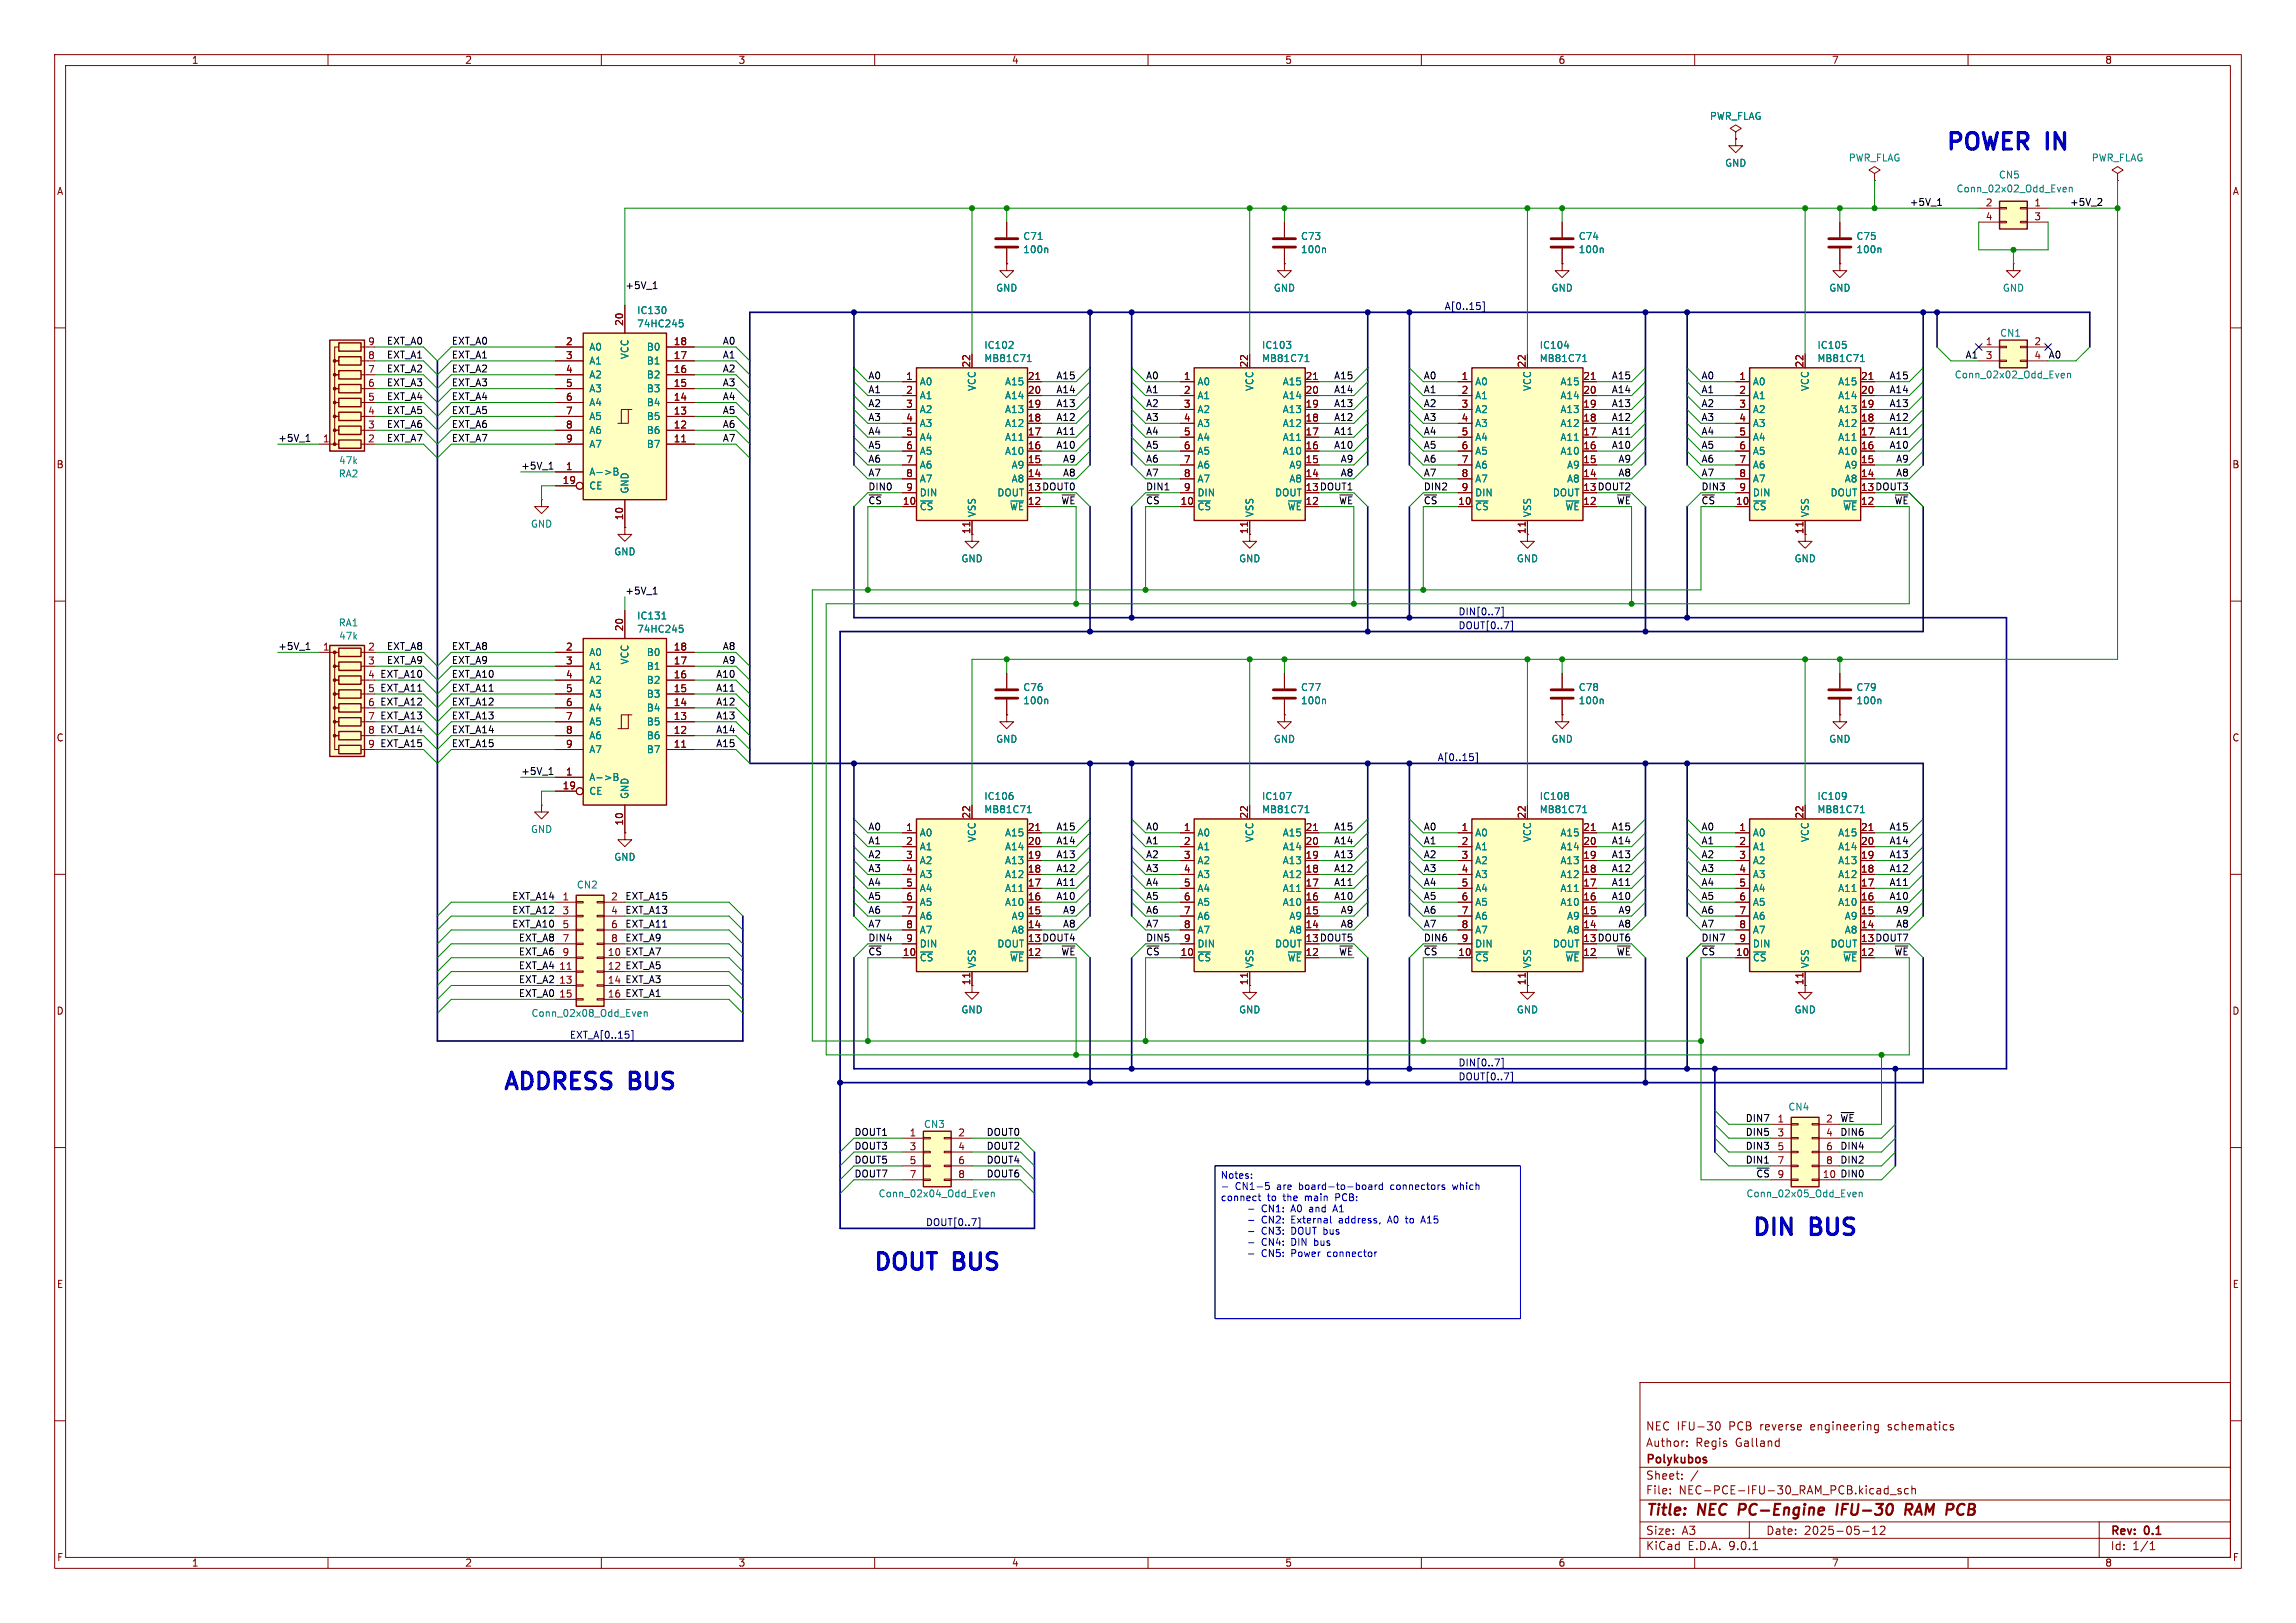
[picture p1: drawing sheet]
<svg xmlns="http://www.w3.org/2000/svg" width="420mm" height="297mm" viewBox="0 0 420 297" stroke-linecap="round" stroke-linejoin="round" font-family="sans-serif">
<defs><g id="words">
<g font-size="4.2" fill="#0000c2">
<text x="355.6" y="28.3">POWER</text>
<text x="374.4" y="28.3">IN</text>
<text x="91.7" y="200.3">ADDRESS</text>
<text x="115.2" y="200.3">BUS</text>
<text x="320.2" y="226.9">DIN</text>
<text x="331.2" y="226.9">BUS</text>
<text x="159.4" y="233.3">DOUT</text>
<text x="174.5" y="233.3">BUS</text>
</g>
<g font-size="2.8" fill="#840000">
<text x="301" y="277.9">Title:</text>
<text x="310.6" y="277.9">NEC</text>
<text x="318.9" y="277.9">PC-Engine</text>
<text x="337.6" y="277.9">IFU-30</text>
<text x="351" y="277.9">RAM PCB</text>
</g>
<g font-size="2.1" fill="#840000">
<text x="301" y="262">NEC IFU-30</text>
<text x="316.3" y="262">PCB</text>
<text x="322.1" y="262">reverse</text>
<text x="331.5" y="262">engineering</text>
<text x="345.8" y="262">schematics</text>
<text x="301" y="268.2">Polykubos</text>
<text x="301" y="265">Author:</text>
<text x="310.1" y="265">Regis</text>
<text x="317.5" y="265">Galland</text>
<text x="301" y="273.7">File:</text>
<text x="301" y="271">Sheet:</text>
<text x="307.1" y="273.7">NEC-PCE-IFU-30_RAM_PCB.kicad_sch</text>
<text x="301" y="281.1">Size:</text>
<text x="307.6" y="281.1">A3</text>
<text x="323" y="281.1">Date:</text>
<text x="330" y="281.1">2025-05-12</text>
<text x="386" y="281.3">Rev:</text>
<text x="392.4" y="281.3">0.1</text>
<text x="301" y="283.9">KiCad</text>
<text x="308.7" y="283.9">E.D.A.</text>
<text x="316.3" y="283.9">9.0.1</text>
<text x="386" y="283.9">Id:</text>
<text x="390.1" y="283.9">1/1</text>
</g>
<g font-size="1.8" fill="#840000">
<text x="35" y="11.9">1</text>
<text x="85" y="11.9">2</text>
<text x="135" y="11.9">3</text>
<text x="185" y="11.9">4</text>
<text x="235" y="11.9">5</text>
<text x="285" y="11.9">6</text>
<text x="335" y="11.9">7</text>
<text x="385" y="11.9">8</text>
<text x="10.3" y="35.9">A</text>
<text x="408.3" y="35.9">A</text>
<text x="363.1" y="37.8">2</text>
<text x="363.1" y="40.4">4</text>
<text x="372" y="37.8">1</text>
<text x="372" y="40.4">3</text>
<text x="114" y="59.7" transform="rotate(-90 114 59.7)">20</text>
<text x="67.2" y="65.8">8</text>
<text x="67.2" y="63.2">9</text>
<text x="103.4" y="63.2">2</text>
<text x="103.4" y="65.8">3</text>
<text x="123.1" y="63.2">18</text>
<text x="123.1" y="65.8">17</text>
<text x="363.1" y="63.2">1</text>
<text x="363.1" y="65.8">3</text>
<text x="372" y="63.2">2</text>
<text x="372" y="65.8">4</text>
<text x="67.2" y="70.9">6</text>
<text x="67.2" y="68.3">7</text>
<text x="103.4" y="68.3">4</text>
<text x="103.4" y="70.9">5</text>
<text x="123.1" y="68.3">16</text>
<text x="123.1" y="70.9">15</text>
<text x="165.7" y="69.6">1</text>
<text x="177.5" y="67.4" transform="rotate(-90 177.5 67.4)">22</text>
<text x="187.9" y="69.6">21</text>
<text x="216.5" y="69.6">1</text>
<text x="228.3" y="67.4" transform="rotate(-90 228.3 67.4)">22</text>
<text x="238.7" y="69.6">21</text>
<text x="267.3" y="69.6">1</text>
<text x="279.1" y="67.4" transform="rotate(-90 279.1 67.4)">22</text>
<text x="289.5" y="69.6">21</text>
<text x="318.1" y="69.6">1</text>
<text x="329.9" y="67.4" transform="rotate(-90 329.9 67.4)">22</text>
<text x="340.3" y="69.6">21</text>
<text x="67.2" y="75.9">4</text>
<text x="67.2" y="73.4">5</text>
<text x="103.4" y="73.4">6</text>
<text x="103.4" y="75.9">7</text>
<text x="123.1" y="73.4">14</text>
<text x="123.1" y="75.9">13</text>
<text x="165.7" y="72.1">2</text>
<text x="165.7" y="74.7">3</text>
<text x="165.7" y="77.2">4</text>
<text x="187.9" y="72.1">20</text>
<text x="187.9" y="74.7">19</text>
<text x="187.9" y="77.2">18</text>
<text x="216.5" y="72.1">2</text>
<text x="216.5" y="74.7">3</text>
<text x="216.5" y="77.2">4</text>
<text x="238.7" y="72.1">20</text>
<text x="238.7" y="74.7">19</text>
<text x="238.7" y="77.2">18</text>
<text x="267.3" y="72.1">2</text>
<text x="267.3" y="74.7">3</text>
<text x="267.3" y="77.2">4</text>
<text x="289.5" y="72.1">20</text>
<text x="289.5" y="74.7">19</text>
<text x="289.5" y="77.2">18</text>
<text x="318.1" y="72.1">2</text>
<text x="318.1" y="74.7">3</text>
<text x="318.1" y="77.2">4</text>
<text x="340.3" y="72.1">20</text>
<text x="340.3" y="74.7">19</text>
<text x="340.3" y="77.2">18</text>
<text x="59" y="81">1</text>
<text x="67.2" y="81">2</text>
<text x="67.2" y="78.5">3</text>
<text x="103.4" y="78.5">8</text>
<text x="103.4" y="81">9</text>
<text x="123.1" y="78.5">12</text>
<text x="123.1" y="81">11</text>
<text x="165.7" y="79.8">5</text>
<text x="165.7" y="82.3">6</text>
<text x="187.9" y="79.8">17</text>
<text x="187.9" y="82.3">16</text>
<text x="216.5" y="79.8">5</text>
<text x="216.5" y="82.3">6</text>
<text x="238.7" y="79.8">17</text>
<text x="238.7" y="82.3">16</text>
<text x="267.3" y="79.8">5</text>
<text x="267.3" y="82.3">6</text>
<text x="289.5" y="79.8">17</text>
<text x="289.5" y="82.3">16</text>
<text x="318.1" y="79.8">5</text>
<text x="318.1" y="82.3">6</text>
<text x="340.3" y="79.8">17</text>
<text x="340.3" y="82.3">16</text>
<text x="10.3" y="85.9">B</text>
<text x="102.8" y="88.6">19</text>
<text x="103.4" y="86.1">1</text>
<text x="165.7" y="87.4">8</text>
<text x="165.7" y="84.8">7</text>
<text x="165.7" y="89.9">9</text>
<text x="187.9" y="84.8">15</text>
<text x="187.9" y="87.4">14</text>
<text x="187.9" y="89.9">13 DOUT0</text>
<text x="187.9" y="89.9">13</text>
<text x="216.5" y="87.4">8</text>
<text x="216.5" y="84.8">7</text>
<text x="216.5" y="89.9">9</text>
<text x="238.7" y="84.8">15</text>
<text x="238.7" y="87.4">14</text>
<text x="238.7" y="89.9">13 DOUT1</text>
<text x="238.7" y="89.9">13</text>
<text x="267.3" y="87.4">8</text>
<text x="267.3" y="84.8">7</text>
<text x="267.3" y="89.9">9</text>
<text x="289.5" y="84.8">15</text>
<text x="289.5" y="87.4">14</text>
<text x="289.5" y="89.9">13 DOUT2</text>
<text x="289.5" y="89.9">13</text>
<text x="318.1" y="87.4">8</text>
<text x="318.1" y="84.8">7</text>
<text x="318.1" y="89.9">9</text>
<text x="340.3" y="84.8">15</text>
<text x="340.3" y="87.4">14</text>
<text x="340.3" y="89.9">13 DOUT3</text>
<text x="340.3" y="89.9">13</text>
<text x="408.2" y="85.9">B</text>
<text x="114" y="95.3" transform="rotate(-90 114 95.3)">10</text>
<text x="165.1" y="92.5">10</text>
<text x="187.9" y="92.5">12</text>
<text x="215.9" y="92.5">10</text>
<text x="238.7" y="92.5">12</text>
<text x="266.7" y="92.5">10</text>
<text x="289.5" y="92.5">12</text>
<text x="317.5" y="92.5">10</text>
<text x="340.3" y="92.5">12</text>
<text x="177.5" y="97.8" transform="rotate(-90 177.5 97.8)">11</text>
<text x="228.3" y="97.8" transform="rotate(-90 228.3 97.8)">11</text>
<text x="279.1" y="97.8" transform="rotate(-90 279.1 97.8)">11</text>
<text x="329.9" y="97.8" transform="rotate(-90 329.9 97.8)">11</text>
<text x="59" y="119.1">1</text>
<text x="67.2" y="119.1">2</text>
<text x="103.4" y="119.1">2</text>
<text x="114" y="115.6" transform="rotate(-90 114 115.6)">20</text>
<text x="123.1" y="119.1">18</text>
<text x="67.2" y="121.7">3</text>
<text x="67.2" y="124.2">4</text>
<text x="103.4" y="121.7">3</text>
<text x="103.4" y="124.2">4</text>
<text x="123.1" y="121.7">17</text>
<text x="123.1" y="124.2">16</text>
<text x="67.2" y="126.7">5</text>
<text x="67.2" y="129.3">6</text>
<text x="67.2" y="131.8">7</text>
<text x="103.4" y="126.7">5</text>
<text x="103.4" y="129.3">6</text>
<text x="103.4" y="131.8">7</text>
<text x="123.1" y="126.7">15</text>
<text x="123.1" y="129.3">14</text>
<text x="123.1" y="131.8">13</text>
<text x="10.3" y="135.9">C</text>
<text x="67.2" y="134.4">8</text>
<text x="67.2" y="136.9">9</text>
<text x="103.4" y="134.4">8</text>
<text x="103.4" y="136.9">9</text>
<text x="123.1" y="134.4">12</text>
<text x="123.1" y="136.9">11</text>
<text x="408.2" y="135.9">C</text>
<text x="103.4" y="142">1</text>
<text x="102.8" y="144.5">19</text>
<text x="177.5" y="149.9" transform="rotate(-90 177.5 149.9)">22</text>
<text x="228.3" y="149.9" transform="rotate(-90 228.3 149.9)">22</text>
<text x="279.1" y="149.9" transform="rotate(-90 279.1 149.9)">22</text>
<text x="329.9" y="149.9" transform="rotate(-90 329.9 149.9)">22</text>
<text x="114" y="151.2" transform="rotate(-90 114 151.2)">10</text>
<text x="165.7" y="152.1">1</text>
<text x="165.7" y="154.7">2</text>
<text x="187.9" y="152.1">21</text>
<text x="187.9" y="154.7">20</text>
<text x="216.5" y="152.1">1</text>
<text x="216.5" y="154.7">2</text>
<text x="238.7" y="152.1">21</text>
<text x="238.7" y="154.7">20</text>
<text x="267.3" y="152.1">1</text>
<text x="267.3" y="154.7">2</text>
<text x="289.5" y="152.1">21</text>
<text x="289.5" y="154.7">20</text>
<text x="318.1" y="152.1">1</text>
<text x="318.1" y="154.7">2</text>
<text x="340.3" y="152.1">21</text>
<text x="340.3" y="154.7">20</text>
<text x="165.7" y="157.2">3</text>
<text x="165.7" y="159.8">4</text>
<text x="187.9" y="157.2">19</text>
<text x="187.9" y="159.8">18</text>
<text x="216.5" y="157.2">3</text>
<text x="216.5" y="159.8">4</text>
<text x="238.7" y="157.2">19</text>
<text x="238.7" y="159.8">18</text>
<text x="267.3" y="157.2">3</text>
<text x="267.3" y="159.8">4</text>
<text x="289.5" y="157.2">19</text>
<text x="289.5" y="159.8">18</text>
<text x="318.1" y="157.2">3</text>
<text x="318.1" y="159.8">4</text>
<text x="340.3" y="157.2">19</text>
<text x="340.3" y="159.8">18</text>
<text x="102.8" y="164.8">1</text>
<text x="102.8" y="167.4">3</text>
<text x="111.7" y="164.8">2</text>
<text x="111.7" y="167.4">4</text>
<text x="165.7" y="162.3">5</text>
<text x="165.7" y="164.8">6</text>
<text x="165.7" y="167.4">7</text>
<text x="187.9" y="162.3">17</text>
<text x="187.9" y="164.8">16</text>
<text x="187.9" y="167.4">15</text>
<text x="216.5" y="162.3">5</text>
<text x="216.5" y="164.8">6</text>
<text x="216.5" y="167.4">7</text>
<text x="238.7" y="162.3">17</text>
<text x="238.7" y="164.8">16</text>
<text x="238.7" y="167.4">15</text>
<text x="267.3" y="162.3">5</text>
<text x="267.3" y="164.8">6</text>
<text x="267.3" y="167.4">7</text>
<text x="289.5" y="162.3">17</text>
<text x="289.5" y="164.8">16</text>
<text x="289.5" y="167.4">15</text>
<text x="318.1" y="162.3">5</text>
<text x="318.1" y="164.8">6</text>
<text x="318.1" y="167.4">7</text>
<text x="340.3" y="162.3">17</text>
<text x="340.3" y="164.8">16</text>
<text x="340.3" y="167.4">15</text>
<text x="102.8" y="169.9">5</text>
<text x="102.8" y="172.5">7</text>
<text x="111.7" y="169.9">6</text>
<text x="111.7" y="172.5">8</text>
<text x="165.7" y="169.9">8</text>
<text x="165.7" y="172.5">9</text>
<text x="187.9" y="169.9">14</text>
<text x="187.9" y="172.5">13 DOUT4</text>
<text x="187.9" y="172.5">13</text>
<text x="216.5" y="169.9">8</text>
<text x="216.5" y="172.5">9</text>
<text x="238.7" y="169.9">14</text>
<text x="238.7" y="172.5">13 DOUT5</text>
<text x="238.7" y="172.5">13</text>
<text x="267.3" y="169.9">8</text>
<text x="267.3" y="172.5">9</text>
<text x="289.5" y="169.9">14</text>
<text x="289.5" y="172.5">13 DOUT6</text>
<text x="289.5" y="172.5">13</text>
<text x="318.1" y="169.9">8</text>
<text x="318.1" y="172.5">9</text>
<text x="340.3" y="169.9">14</text>
<text x="340.3" y="172.5">13 DOUT7</text>
<text x="340.3" y="172.5">13</text>
<text x="102.2" y="177.5">11</text>
<text x="102.8" y="175">9</text>
<text x="111.1" y="175">10</text>
<text x="111.1" y="177.5">12</text>
<text x="165.1" y="175">10</text>
<text x="187.9" y="175">12</text>
<text x="215.9" y="175">10</text>
<text x="238.7" y="175">12</text>
<text x="266.7" y="175">10</text>
<text x="289.5" y="175">12</text>
<text x="317.5" y="175">10</text>
<text x="340.3" y="175">12</text>
<text x="10.3" y="185.9">D</text>
<text x="102.2" y="180.1">13</text>
<text x="102.2" y="182.6">15</text>
<text x="111.1" y="180.1">14</text>
<text x="111.1" y="182.6">16</text>
<text x="177.5" y="180.4" transform="rotate(-90 177.5 180.4)">11</text>
<text x="228.3" y="180.4" transform="rotate(-90 228.3 180.4)">11</text>
<text x="279.1" y="180.4" transform="rotate(-90 279.1 180.4)">11</text>
<text x="329.9" y="180.4" transform="rotate(-90 329.9 180.4)">11</text>
<text x="408.2" y="185.9">D</text>
<text x="166.3" y="208">1</text>
<text x="175.2" y="208">2</text>
<text x="325" y="205.5">1</text>
<text x="325" y="208">3</text>
<text x="333.9" y="205.5">2</text>
<text x="333.9" y="208">4</text>
<text x="166.3" y="210.6">3</text>
<text x="166.3" y="213.1">5</text>
<text x="166.3" y="215.6">7</text>
<text x="175.2" y="210.6">4</text>
<text x="175.2" y="213.1">6</text>
<text x="175.2" y="215.6">8</text>
<text x="325" y="210.6">5</text>
<text x="325" y="213.1">7</text>
<text x="333.3" y="215.6">10</text>
<text x="333.9" y="210.6">6</text>
<text x="333.9" y="213.1">8</text>
<text x="10.3" y="235.9">E</text>
<text x="408.3" y="235.9">E</text>
<text x="10.3" y="285.9">F</text>
<text x="35" y="286.9">1</text>
<text x="85" y="286.9">2</text>
<text x="135" y="286.9">3</text>
<text x="185" y="286.9">4</text>
<text x="235" y="286.9">5</text>
<text x="285" y="286.9">6</text>
<text x="335" y="286.9">7</text>
<text x="385" y="286.9">8</text>
<text x="408.3" y="285.9">F</text>
</g>
<g font-size="1.8" fill="#008484">
<text x="312.7" y="22.1">PWR_FLAG</text>
<text x="338.1" y="29.8">PWR_FLAG</text>
<text x="382.5" y="29.8">PWR_FLAG</text>
<text x="315.5" y="30.7">GND</text>
<text x="357.8" y="35.4">Conn_02x02_Odd_Even</text>
<text x="365.5" y="32.9">CN5</text>
<text x="187.1" y="46.5">100n</text>
<text x="187.1" y="44.1">C71</text>
<text x="237.9" y="46.5">100n</text>
<text x="237.9" y="44.1">C73</text>
<text x="288.7" y="46.5">100n</text>
<text x="288.7" y="44.1">C74</text>
<text x="339.5" y="46.5">100n</text>
<text x="339.5" y="44.1">C75</text>
<text x="182.1" y="53.6">GND</text>
<text x="232.9" y="53.6">GND</text>
<text x="283.7" y="53.6">GND</text>
<text x="334.5" y="53.6">GND</text>
<text x="366.3" y="53.6">GND</text>
<text x="116.5" y="57.7">IC130</text>
<text x="107.7" y="64.4">A0</text>
<text x="115.2" y="65.8" transform="rotate(-90 115.2 65.8)">VCC</text>
<text x="116.5" y="60.1">74HC245</text>
<text x="118.2" y="64.4">B0</text>
<text x="180" y="64">IC102</text>
<text x="230.8" y="64">IC103</text>
<text x="281.6" y="64">IC104</text>
<text x="332.4" y="64">IC105</text>
<text x="365.8" y="61.8">CN1</text>
<text x="107.7" y="66.9">A1</text>
<text x="107.7" y="69.4">A2</text>
<text x="107.7" y="72">A3</text>
<text x="118.2" y="66.9">B1</text>
<text x="118.2" y="69.4">B2</text>
<text x="118.2" y="72">B3</text>
<text x="168.1" y="70.7">A0</text>
<text x="178.7" y="71.6" transform="rotate(-90 178.7 71.6)">VCC</text>
<text x="180" y="66.5">MB81C71</text>
<text x="183.7" y="70.7">A15</text>
<text x="218.9" y="70.7">A0</text>
<text x="229.5" y="71.6" transform="rotate(-90 229.5 71.6)">VCC</text>
<text x="230.8" y="66.5">MB81C71</text>
<text x="234.5" y="70.7">A15</text>
<text x="269.7" y="70.7">A0</text>
<text x="280.3" y="71.6" transform="rotate(-90 280.3 71.6)">VCC</text>
<text x="281.6" y="66.5">MB81C71</text>
<text x="285.3" y="70.7">A15</text>
<text x="320.5" y="70.7">A0</text>
<text x="331.1" y="71.6" transform="rotate(-90 331.1 71.6)">VCC</text>
<text x="332.4" y="66.5">MB81C71</text>
<text x="336.1" y="70.7">A15</text>
<text x="357.5" y="69.4">Conn_02x02_Odd_Even</text>
<text x="107.7" y="74.5">A4</text>
<text x="107.7" y="77.1">A5</text>
<text x="118.2" y="74.5">B4</text>
<text x="118.2" y="77.1">B5</text>
<text x="168.1" y="73.3">A1</text>
<text x="168.1" y="75.8">A2</text>
<text x="183.7" y="73.3">A14</text>
<text x="183.7" y="75.8">A13</text>
<text x="218.9" y="73.3">A1</text>
<text x="218.9" y="75.8">A2</text>
<text x="234.5" y="73.3">A14</text>
<text x="234.5" y="75.8">A13</text>
<text x="269.7" y="73.3">A1</text>
<text x="269.7" y="75.8">A2</text>
<text x="285.3" y="73.3">A14</text>
<text x="285.3" y="75.8">A13</text>
<text x="320.5" y="73.3">A1</text>
<text x="320.5" y="75.8">A2</text>
<text x="336.1" y="73.3">A14</text>
<text x="336.1" y="75.8">A13</text>
<text x="107.7" y="79.6">A6</text>
<text x="107.7" y="82.1">A7</text>
<text x="118.2" y="79.6">B6</text>
<text x="118.2" y="82.1">B7</text>
<text x="168.1" y="78.3">A3</text>
<text x="168.1" y="80.9">A4</text>
<text x="168.1" y="83.4">A5</text>
<text x="183.7" y="78.3">A12</text>
<text x="183.7" y="80.9">A11</text>
<text x="183.7" y="83.4">A10</text>
<text x="218.9" y="78.3">A3</text>
<text x="218.9" y="80.9">A4</text>
<text x="218.9" y="83.4">A5</text>
<text x="234.5" y="78.3">A12</text>
<text x="234.5" y="80.9">A11</text>
<text x="234.5" y="83.4">A10</text>
<text x="269.7" y="78.3">A3</text>
<text x="269.7" y="80.9">A4</text>
<text x="269.7" y="83.4">A5</text>
<text x="285.3" y="78.3">A12</text>
<text x="285.3" y="80.9">A11</text>
<text x="285.3" y="83.4">A10</text>
<text x="320.5" y="78.3">A3</text>
<text x="320.5" y="80.9">A4</text>
<text x="320.5" y="83.4">A5</text>
<text x="336.1" y="78.3">A12</text>
<text x="336.1" y="80.9">A11</text>
<text x="336.1" y="83.4">A10</text>
<text x="61.9" y="87.6">RA2</text>
<text x="61.9" y="85.1">47k</text>
<text x="107.7" y="87.2">A-&gt;B</text>
<text x="107.7" y="89.8">CE</text>
<text x="168.1" y="88.5">A7</text>
<text x="168.1" y="86">A6</text>
<text x="185" y="86">A9</text>
<text x="185" y="88.5">A8</text>
<text x="218.9" y="88.5">A7</text>
<text x="218.9" y="86">A6</text>
<text x="235.8" y="86">A9</text>
<text x="235.8" y="88.5">A8</text>
<text x="269.7" y="88.5">A7</text>
<text x="269.7" y="86">A6</text>
<text x="286.6" y="86">A9</text>
<text x="286.6" y="88.5">A8</text>
<text x="320.5" y="88.5">A7</text>
<text x="320.5" y="86">A6</text>
<text x="337.4" y="86">A9</text>
<text x="337.4" y="88.5">A8</text>
<text x="115.2" y="90.4" transform="rotate(-90 115.2 90.4)">GND</text>
<text x="168.1" y="91">DIN</text>
<text x="168.1" y="93.6">~{CS}</text>
<text x="178.7" y="94.7" transform="rotate(-90 178.7 94.7)">VSS</text>
<text x="182.4" y="91">DOUT</text>
<text x="184.6" y="93.6">~{WE}</text>
<text x="218.9" y="91">DIN</text>
<text x="218.9" y="93.6">~{CS}</text>
<text x="229.5" y="94.7" transform="rotate(-90 229.5 94.7)">VSS</text>
<text x="233.2" y="91">DOUT</text>
<text x="235.4" y="93.6">~{WE}</text>
<text x="269.7" y="91">DIN</text>
<text x="269.7" y="93.6">~{CS}</text>
<text x="280.3" y="94.7" transform="rotate(-90 280.3 94.7)">VSS</text>
<text x="284" y="91">DOUT</text>
<text x="286.2" y="93.6">~{WE}</text>
<text x="320.5" y="91">DIN</text>
<text x="320.5" y="93.6">~{CS}</text>
<text x="331.1" y="94.7" transform="rotate(-90 331.1 94.7)">VSS</text>
<text x="334.8" y="91">DOUT</text>
<text x="337" y="93.6">~{WE}</text>
<text x="97" y="96.7">GND</text>
<text x="112.3" y="101.8">GND</text>
<text x="175.8" y="103.1">GND</text>
<text x="226.6" y="103.1">GND</text>
<text x="277.4" y="103.1">GND</text>
<text x="328.2" y="103.1">GND</text>
<text x="116.5" y="113.6">IC131</text>
<text x="61.9" y="114.8">RA1</text>
<text x="61.9" y="117.3">47k</text>
<text x="116.5" y="116">74HC245</text>
<text x="107.7" y="120.2">A0</text>
<text x="107.7" y="122.8">A1</text>
<text x="107.7" y="125.3">A2</text>
<text x="115.2" y="121.7" transform="rotate(-90 115.2 121.7)">VCC</text>
<text x="118.2" y="120.2">B0</text>
<text x="118.2" y="122.8">B1</text>
<text x="118.2" y="125.3">B2</text>
<text x="107.7" y="127.9">A3</text>
<text x="107.7" y="130.4">A4</text>
<text x="118.2" y="127.9">B3</text>
<text x="118.2" y="130.4">B4</text>
<text x="187.1" y="129.1">100n</text>
<text x="187.1" y="126.7">C76</text>
<text x="237.9" y="129.1">100n</text>
<text x="237.9" y="126.7">C77</text>
<text x="288.7" y="129.1">100n</text>
<text x="288.7" y="126.7">C78</text>
<text x="339.5" y="129.1">100n</text>
<text x="339.5" y="126.7">C79</text>
<text x="107.7" y="132.9">A5</text>
<text x="107.7" y="135.5">A6</text>
<text x="118.2" y="132.9">B5</text>
<text x="118.2" y="135.5">B6</text>
<text x="182.1" y="136.1">GND</text>
<text x="232.9" y="136.1">GND</text>
<text x="283.7" y="136.1">GND</text>
<text x="334.5" y="136.1">GND</text>
<text x="107.7" y="138">A7</text>
<text x="107.7" y="143.1">A-&gt;B</text>
<text x="118.2" y="138">B7</text>
<text x="107.7" y="145.6">CE</text>
<text x="115.2" y="146.3" transform="rotate(-90 115.2 146.3)">GND</text>
<text x="180" y="146.6">IC106</text>
<text x="180" y="149">MB81C71</text>
<text x="230.8" y="146.6">IC107</text>
<text x="230.8" y="149">MB81C71</text>
<text x="281.6" y="146.6">IC108</text>
<text x="281.6" y="149">MB81C71</text>
<text x="332.4" y="146.6">IC109</text>
<text x="332.4" y="149">MB81C71</text>
<text x="97" y="152.6">GND</text>
<text x="168.1" y="153.3">A0</text>
<text x="168.1" y="155.8">A1</text>
<text x="178.7" y="154.2" transform="rotate(-90 178.7 154.2)">VCC</text>
<text x="183.7" y="153.3">A15</text>
<text x="183.7" y="155.8">A14</text>
<text x="218.9" y="153.3">A0</text>
<text x="218.9" y="155.8">A1</text>
<text x="229.5" y="154.2" transform="rotate(-90 229.5 154.2)">VCC</text>
<text x="234.5" y="153.3">A15</text>
<text x="234.5" y="155.8">A14</text>
<text x="269.7" y="153.3">A0</text>
<text x="269.7" y="155.8">A1</text>
<text x="280.3" y="154.2" transform="rotate(-90 280.3 154.2)">VCC</text>
<text x="285.3" y="153.3">A15</text>
<text x="285.3" y="155.8">A14</text>
<text x="320.5" y="153.3">A0</text>
<text x="320.5" y="155.8">A1</text>
<text x="331.1" y="154.2" transform="rotate(-90 331.1 154.2)">VCC</text>
<text x="336.1" y="153.3">A15</text>
<text x="336.1" y="155.8">A14</text>
<text x="112.3" y="157.7">GND</text>
<text x="168.1" y="158.3">A2</text>
<text x="168.1" y="160.9">A3</text>
<text x="183.7" y="158.3">A13</text>
<text x="183.7" y="160.9">A12</text>
<text x="218.9" y="158.3">A2</text>
<text x="218.9" y="160.9">A3</text>
<text x="234.5" y="158.3">A13</text>
<text x="234.5" y="160.9">A12</text>
<text x="269.7" y="158.3">A2</text>
<text x="269.7" y="160.9">A3</text>
<text x="285.3" y="158.3">A13</text>
<text x="285.3" y="160.9">A12</text>
<text x="320.5" y="158.3">A2</text>
<text x="320.5" y="160.9">A3</text>
<text x="336.1" y="158.3">A13</text>
<text x="336.1" y="160.9">A12</text>
<text x="105.4" y="162.8">CN2</text>
<text x="168.1" y="163.4">A4</text>
<text x="168.1" y="166">A5</text>
<text x="183.7" y="163.4">A11</text>
<text x="183.7" y="166">A10</text>
<text x="218.9" y="163.4">A4</text>
<text x="218.9" y="166">A5</text>
<text x="234.5" y="163.4">A11</text>
<text x="234.5" y="166">A10</text>
<text x="269.7" y="163.4">A4</text>
<text x="269.7" y="166">A5</text>
<text x="285.3" y="163.4">A11</text>
<text x="285.3" y="166">A10</text>
<text x="320.5" y="163.4">A4</text>
<text x="320.5" y="166">A5</text>
<text x="336.1" y="163.4">A11</text>
<text x="336.1" y="166">A10</text>
<text x="168.1" y="171">A7</text>
<text x="168.1" y="168.5">A6</text>
<text x="168.1" y="173.6">DIN</text>
<text x="182.4" y="173.6">DOUT</text>
<text x="185" y="168.5">A9</text>
<text x="185" y="171">A8</text>
<text x="218.9" y="171">A7</text>
<text x="218.9" y="168.5">A6</text>
<text x="218.9" y="173.6">DIN</text>
<text x="233.2" y="173.6">DOUT</text>
<text x="235.8" y="168.5">A9</text>
<text x="235.8" y="171">A8</text>
<text x="269.7" y="171">A7</text>
<text x="269.7" y="168.5">A6</text>
<text x="269.7" y="173.6">DIN</text>
<text x="284" y="173.6">DOUT</text>
<text x="286.6" y="168.5">A9</text>
<text x="286.6" y="171">A8</text>
<text x="320.5" y="171">A7</text>
<text x="320.5" y="168.5">A6</text>
<text x="320.5" y="173.6">DIN</text>
<text x="334.8" y="173.6">DOUT</text>
<text x="337.4" y="168.5">A9</text>
<text x="337.4" y="171">A8</text>
<text x="168.1" y="176.1">~{CS}</text>
<text x="178.7" y="177.3" transform="rotate(-90 178.7 177.3)">VSS</text>
<text x="184.6" y="176.1">~{WE}</text>
<text x="218.9" y="176.1">~{CS}</text>
<text x="229.5" y="177.3" transform="rotate(-90 229.5 177.3)">VSS</text>
<text x="235.4" y="176.1">~{WE}</text>
<text x="269.7" y="176.1">~{CS}</text>
<text x="280.3" y="177.3" transform="rotate(-90 280.3 177.3)">VSS</text>
<text x="286.2" y="176.1">~{WE}</text>
<text x="320.5" y="176.1">~{CS}</text>
<text x="331.1" y="177.3" transform="rotate(-90 331.1 177.3)">VSS</text>
<text x="337" y="176.1">~{WE}</text>
<text x="175.8" y="185.6">GND</text>
<text x="226.6" y="185.6">GND</text>
<text x="277.4" y="185.6">GND</text>
<text x="328.2" y="185.6">GND</text>
<text x="97.1" y="186.3">Conn_02x08_Odd_Even</text>
<text x="327" y="203.4">CN4</text>
<text x="168.9" y="206.6">CN3</text>
<text x="160.6" y="219.3">Conn_02x04_Odd_Even</text>
<text x="319.4" y="219.3">Conn_02x05_Odd_Even</text>
</g>
<g font-size="1.8">
<text x="349.2" y="37.8">+5V_1</text>
<text x="378.6" y="37.8">+5V_2</text>
<text x="114.3" y="53">+5V_1</text>
<text x="70.7" y="63.2">EXT_A0</text>
<text x="70.7" y="65.7">EXT_A1</text>
<text x="82.5" y="65.7">EXT_A1</text>
<text x="82.5" y="63.2">EXT_A0</text>
<text x="132.1" y="65.7">A1</text>
<text x="132.1" y="63.2">A0</text>
<text x="359.4" y="65.7">A1</text>
<text x="374.6" y="65.7">A0</text>
<text x="70.7" y="70.8">EXT_A3</text>
<text x="70.7" y="68.2">EXT_A2</text>
<text x="82.5" y="68.2">EXT_A2</text>
<text x="82.5" y="70.8">EXT_A3</text>
<text x="132.1" y="70.8">A3</text>
<text x="132.1" y="68.2">A2</text>
<text x="158.7" y="69.5">A0</text>
<text x="193.1" y="69.5">A15</text>
<text x="209.5" y="69.5">A0</text>
<text x="243.9" y="69.5">A15</text>
<text x="260.3" y="69.5">A0</text>
<text x="294.7" y="69.5">A15</text>
<text x="311.1" y="69.5">A0</text>
<text x="345.5" y="69.5">A15</text>
<text x="70.7" y="73.3">EXT_A4</text>
<text x="70.7" y="75.9">EXT_A5</text>
<text x="82.5" y="73.3">EXT_A4</text>
<text x="82.5" y="75.9">EXT_A5</text>
<text x="132.1" y="73.3">A4</text>
<text x="132.1" y="75.9">A5</text>
<text x="158.7" y="72">A1</text>
<text x="158.7" y="74.6">A2</text>
<text x="158.7" y="77.1">A3</text>
<text x="193.1" y="77.1">A12</text>
<text x="193.1" y="74.6">A13</text>
<text x="193.1" y="72">A14</text>
<text x="209.5" y="72">A1</text>
<text x="209.5" y="74.6">A2</text>
<text x="209.5" y="77.1">A3</text>
<text x="243.9" y="72">A14</text>
<text x="243.9" y="74.6">A13</text>
<text x="243.9" y="77.1">A12</text>
<text x="260.3" y="77.1">A3</text>
<text x="260.3" y="72">A1</text>
<text x="260.3" y="74.6">A2</text>
<text x="294.7" y="77.1">A12</text>
<text x="294.7" y="72">A14</text>
<text x="294.7" y="74.6">A13</text>
<text x="311.1" y="77.1">A3</text>
<text x="311.1" y="74.6">A2</text>
<text x="311.1" y="72">A1</text>
<text x="345.5" y="77.1">A12</text>
<text x="345.5" y="74.6">A13</text>
<text x="345.5" y="72">A14</text>
<text x="50.8" y="80.9">+5V_1</text>
<text x="70.7" y="78.4">EXT_A6</text>
<text x="70.7" y="80.9">EXT_A7</text>
<text x="82.5" y="78.4">EXT_A6</text>
<text x="82.5" y="80.9">EXT_A7</text>
<text x="132.1" y="78.4">A6</text>
<text x="132.1" y="80.9">A7</text>
<text x="158.7" y="82.2">A5</text>
<text x="158.7" y="79.7">A4</text>
<text x="193.1" y="79.7">A11</text>
<text x="193.1" y="82.2">A10</text>
<text x="209.5" y="82.2">A5</text>
<text x="209.5" y="79.7">A4</text>
<text x="243.9" y="79.7">A11</text>
<text x="243.9" y="82.2">A10</text>
<text x="260.3" y="79.7">A4</text>
<text x="260.3" y="82.2">A5</text>
<text x="294.7" y="79.7">A11</text>
<text x="294.7" y="82.2">A10</text>
<text x="311.1" y="82.2">A5</text>
<text x="311.1" y="79.7">A4</text>
<text x="345.5" y="82.2">A10</text>
<text x="345.5" y="79.7">A11</text>
<text x="95.2" y="86">+5V_1</text>
<text x="158.7" y="89.8">DIN0</text>
<text x="158.7" y="84.7">A6</text>
<text x="158.7" y="87.3">A7</text>
<text x="194.3" y="87.3">A8</text>
<text x="194.3" y="84.7">A9</text>
<text x="209.5" y="87.3">A7</text>
<text x="209.5" y="89.8">DIN1</text>
<text x="209.5" y="84.7">A6</text>
<text x="245.1" y="87.3">A8</text>
<text x="245.1" y="84.7">A9</text>
<text x="260.3" y="87.3">A7</text>
<text x="260.3" y="84.7">A6</text>
<text x="260.3" y="89.8">DIN2</text>
<text x="295.9" y="87.3">A8</text>
<text x="295.9" y="84.7">A9</text>
<text x="311.1" y="84.7">A6</text>
<text x="311.1" y="87.3">A7</text>
<text x="311.1" y="89.8">DIN3</text>
<text x="346.7" y="84.7">A9</text>
<text x="346.7" y="87.3">A8</text>
<text x="158.7" y="92.4">~{CS}</text>
<text x="194" y="92.4">~{WE}</text>
<text x="209.5" y="92.4">~{CS}</text>
<text x="244.8" y="92.4">~{WE}</text>
<text x="260.3" y="92.4">~{CS}</text>
<text x="295.6" y="92.4">~{WE}</text>
<text x="311.1" y="92.4">~{CS}</text>
<text x="346.4" y="92.4">~{WE}</text>
<text x="114.3" y="108.9">+5V_1</text>
<text x="50.8" y="119">+5V_1</text>
<text x="70.7" y="119">EXT_A8</text>
<text x="82.5" y="119">EXT_A8</text>
<text x="132.1" y="119">A8</text>
<text x="69.5" y="124.1">EXT_A10</text>
<text x="70.7" y="121.6">EXT_A9</text>
<text x="82.5" y="124.1">EXT_A10</text>
<text x="82.5" y="121.6">EXT_A9</text>
<text x="130.9" y="124.1">A10</text>
<text x="132.1" y="121.6">A9</text>
<text x="69.5" y="129.2">EXT_A12</text>
<text x="69.5" y="126.7">EXT_A11</text>
<text x="69.5" y="131.7">EXT_A13</text>
<text x="82.5" y="131.7">EXT_A13</text>
<text x="82.5" y="129.2">EXT_A12</text>
<text x="82.5" y="126.7">EXT_A11</text>
<text x="130.9" y="126.7">A11</text>
<text x="130.9" y="129.2">A12</text>
<text x="130.9" y="131.7">A13</text>
<text x="69.5" y="134.3">EXT_A14</text>
<text x="69.5" y="136.8">EXT_A15</text>
<text x="82.5" y="136.8">EXT_A15</text>
<text x="82.5" y="134.3">EXT_A14</text>
<text x="130.9" y="136.8">A15</text>
<text x="130.9" y="134.3">A14</text>
<text x="95.2" y="141.9">+5V_1</text>
<text x="158.7" y="152.1">A0</text>
<text x="158.7" y="154.6">A1</text>
<text x="193.1" y="152.1">A15</text>
<text x="193.1" y="154.6">A14</text>
<text x="209.5" y="154.6">A1</text>
<text x="209.5" y="152.1">A0</text>
<text x="243.9" y="154.6">A14</text>
<text x="243.9" y="152.1">A15</text>
<text x="260.3" y="154.6">A1</text>
<text x="260.3" y="152.1">A0</text>
<text x="294.7" y="152.1">A15</text>
<text x="294.7" y="154.6">A14</text>
<text x="311.1" y="152.1">A0</text>
<text x="311.1" y="154.6">A1</text>
<text x="345.5" y="152.1">A15</text>
<text x="345.5" y="154.6">A14</text>
<text x="158.7" y="159.7">A3</text>
<text x="158.7" y="157.1">A2</text>
<text x="193.1" y="159.7">A12</text>
<text x="193.1" y="157.1">A13</text>
<text x="209.5" y="157.1">A2</text>
<text x="209.5" y="159.7">A3</text>
<text x="243.9" y="157.1">A13</text>
<text x="243.9" y="159.7">A12</text>
<text x="260.3" y="159.7">A3</text>
<text x="260.3" y="157.1">A2</text>
<text x="294.7" y="159.7">A12</text>
<text x="294.7" y="157.1">A13</text>
<text x="311.1" y="157.1">A2</text>
<text x="311.1" y="159.7">A3</text>
<text x="345.5" y="159.7">A12</text>
<text x="345.5" y="157.1">A13</text>
<text x="93.6" y="167.3">EXT_A12</text>
<text x="93.6" y="164.8">EXT_A14</text>
<text x="114.3" y="164.8">EXT_A15</text>
<text x="114.3" y="167.3">EXT_A13</text>
<text x="158.7" y="167.3">A6</text>
<text x="158.7" y="164.8">A5</text>
<text x="158.7" y="162.2">A4</text>
<text x="193.1" y="162.2">A11</text>
<text x="193.1" y="164.8">A10</text>
<text x="194.3" y="167.3">A9</text>
<text x="209.5" y="162.2">A4</text>
<text x="209.5" y="164.8">A5</text>
<text x="209.5" y="167.3">A6</text>
<text x="243.9" y="162.2">A11</text>
<text x="243.9" y="164.8">A10</text>
<text x="245.1" y="167.3">A9</text>
<text x="260.3" y="167.3">A6</text>
<text x="260.3" y="162.2">A4</text>
<text x="260.3" y="164.8">A5</text>
<text x="294.7" y="162.2">A11</text>
<text x="294.7" y="164.8">A10</text>
<text x="295.9" y="167.3">A9</text>
<text x="311.1" y="167.3">A6</text>
<text x="311.1" y="164.8">A5</text>
<text x="311.1" y="162.2">A4</text>
<text x="345.5" y="162.2">A11</text>
<text x="345.5" y="164.8">A10</text>
<text x="346.7" y="167.3">A9</text>
<text x="93.6" y="169.8">EXT_A10</text>
<text x="94.8" y="172.4">EXT_A8</text>
<text x="114.3" y="172.4">EXT_A9</text>
<text x="114.3" y="169.8">EXT_A11</text>
<text x="158.7" y="172.4">DIN4</text>
<text x="158.7" y="169.8">A7</text>
<text x="194.3" y="169.8">A8</text>
<text x="209.5" y="172.4">DIN5</text>
<text x="209.5" y="169.8">A7</text>
<text x="245.1" y="169.8">A8</text>
<text x="260.3" y="172.4">DIN6</text>
<text x="260.3" y="169.8">A7</text>
<text x="295.9" y="169.8">A8</text>
<text x="311.1" y="172.4">DIN7</text>
<text x="311.1" y="169.8">A7</text>
<text x="346.7" y="169.8">A8</text>
<text x="94.8" y="180">EXT_A2</text>
<text x="94.8" y="177.5">EXT_A4</text>
<text x="94.8" y="174.9">EXT_A6</text>
<text x="114.3" y="177.5">EXT_A5</text>
<text x="114.3" y="180">EXT_A3</text>
<text x="114.3" y="174.9">EXT_A7</text>
<text x="158.7" y="174.9">~{CS}</text>
<text x="194" y="174.9">~{WE}</text>
<text x="209.5" y="174.9">~{CS}</text>
<text x="244.8" y="174.9">~{WE}</text>
<text x="260.3" y="174.9">~{CS}</text>
<text x="295.6" y="174.9">~{WE}</text>
<text x="311.1" y="174.9">~{CS}</text>
<text x="346.4" y="174.9">~{WE}</text>
<text x="94.8" y="182.5">EXT_A0</text>
<text x="114.3" y="182.5">EXT_A1</text>
<text x="156.2" y="207.9">DOUT1</text>
<text x="180.4" y="207.9">DOUT0</text>
<text x="319.2" y="207.9">DIN5</text>
<text x="319.2" y="205.4">DIN7</text>
<text x="336.5" y="207.9">DIN6</text>
<text x="336.5" y="205.4">~{WE}</text>
<text x="156.2" y="215.6">DOUT7</text>
<text x="156.2" y="213">DOUT5</text>
<text x="156.2" y="210.5">DOUT3</text>
<text x="180.4" y="215.6">DOUT6</text>
<text x="180.4" y="213">DOUT4</text>
<text x="180.4" y="210.5">DOUT2</text>
<text x="319.2" y="210.5">DIN3</text>
<text x="319.2" y="213">DIN1</text>
<text x="321.2" y="215.6">~{CS}9</text>
<text x="336.5" y="215.6">DIN0</text>
<text x="336.5" y="213">DIN2</text>
<text x="336.5" y="210.5">DIN4</text>
</g>
<g font-size="1.8" fill="#000084">
<text x="264.2" y="56.8">A[0..15]</text>
<text x="266.7" y="112.7">DIN[0..7]</text>
<text x="266.7" y="115.2">DOUT[0..7]</text>
<text x="262.9" y="139.4">A[0..15]</text>
<text x="104.1" y="190.2">EXT_A[0..15]</text>
<text x="266.7" y="195.2">DIN[0..7]</text>
<text x="266.7" y="197.8">DOUT[0..7]</text>
<text x="169.3" y="224.4">DOUT[0..7]</text>
</g>
<g font-size="1.8" fill="#0000c2">
<text x="223.2" y="216">Notes:</text>
<text x="223.2" y="220.1">connect</text>
<text x="225.9" y="218.1">CN1-5</text>
<text x="231.8" y="220.1">to</text>
<text x="233.7" y="218.1">are</text>
<text x="234.9" y="220.1">the</text>
<text x="237.9" y="218.1">board-to-board</text>
<text x="239" y="220.1">main</text>
<text x="244.8" y="220.1">PCB:</text>
<text x="254.9" y="218.1">connectors</text>
<text x="266.4" y="218.1">which</text>
<text x="230.7" y="222.2">CN1:</text>
<text x="230.7" y="224.2">CN2:</text>
<text x="230.7" y="226.3">CN3:</text>
<text x="236.3" y="222.2">A0</text>
<text x="236.3" y="224.2">External</text>
<text x="236.3" y="226.3">DOUT bus</text>
<text x="239.8" y="222.2">and</text>
<text x="244.4" y="222.2">A1</text>
<text x="245.2" y="224.2">address,</text>
<text x="254.4" y="224.2">A0</text>
<text x="257.8" y="224.2">to</text>
<text x="260.9" y="224.2">A15</text>
<text x="230.7" y="228.3">CN4:</text>
<text x="230.7" y="230.4">CN5:</text>
<text x="236.3" y="228.3">DIN</text>
<text x="236.3" y="230.4">Power</text>
<text x="240.7" y="228.3">bus</text>
<text x="243.1" y="230.4">connector</text>
</g>
</g></defs>
<g fill="none" stroke="#840000" stroke-width=".18">
<path d="M10 10h400v277h-400zM12 12h396v273h-396zM60 10v2M110 10v2M160 10v2M210 10v2M260 10v2M310 10v2M360 10v2M317.5 25.4v1.3h1.3l-1.3 1.2-1.3-1.2h1.3M317.5 25.4h.1M317.5 24.1l1-.6-1-.6-1 .6 1 .6v1.3"/>
<path d="M336.5 40.6v2.8M336.5 45.5v2.8M10 60h2M408 60h2M10 110h2M408 110h2M336.5 130.8v1.3h1.3l-1.3 1.3-1.2-1.3h1.2M336.5 130.8h.1M336.5 123.2v2.8M336.5 128v2.8M10 160h2M408 160h2"/>
<path d="M10 210h2M408 210h2M300 253h108v32h-108zM10 260h2M300 278.5h108M300 274.5h108M300 268.5h108M305.5 273.2v.2M305.5 272.5v.1M307.7 270.5v.2M307.7 269.8v.1M308.6 264.5v.2"/>
<path d="M308.6 263.8v.1M310.6 269.1l-1.3 1.9M313.9 260.3l.3-.1a.8 .8 0 0 1 .5 .7 .8 .8 0 0 1-.5 .8l-.3-.2-.1-.4zM320 278.5v3M325.3 263.7l.1 .1M325.4 263.2v1.5M325.4 264.6l-.1 .1M342.5 279.7l.4-.4v1.5M342.9 261.5l.3 .2 .4-.1M343.6 260.7v1.2l-.3 .3-.4-.1M343.6 260.8l-.4-.1-.3 .1M343.9 279.4l.6-.1 .2 .1 .1 .3-.9 1.1h.9"/>
<path d="M345.2 272.4l.2 .1M345.4 271.9v1.5M345.4 273.3l-.2 .1M345.7 273.5h1.2M347.7 272.5l-.3-.1-.2 .2v.2l.5 .2v.3h-.5M349.1 272.5l-.4-.1-.3 .3v.4l.1 .2h.6M349.7 272.5l.2-.1 .4 .1 .1 .9M349.7 271.9v1.5M356.8 261.1l.5 .2 .1 .1-.1 .2-.4 .1M356.8 260.8h.5M384 278.5v6.5M408 260h2"/>
<path d="M60 285v2M110 285v2M160 285v2M210 285v2M260 285v2M300 281.5h108M310 285v2M320.7 283.6h.8M340.7 280.2h1.2M342.5 280.8h.9M360 285v2M393.3 283.6h.9"/>
<path d="M393.3 282.5l.4-.4v1.5"/>
</g>
<path d="M318.3 275.2l-.3 2M336.2 275.2l-.3 2M348.6 276.3h.8a.55 .55 0 0 0 .4-.5 .55 .55 0 0 0-.3-.6h-.8l-.2 2M349.1 276.3l.5 .9" fill="none" stroke="#840000" stroke-width=".4"/>
<path d="M334.5 45.2h4.1M334.5 43.7h4.1M334.5 127.8h4.1M334.5 126.2h4.1" fill="none" stroke="#840000" stroke-width=".51"/>
<path d="M343.9 45.4l.2 .2v.6M343.9 127.9l.2 .2v.7" fill="none" stroke="#008484" stroke-width=".18"/>
<path d="M269.2 149.9h20.4v27.9h-20.4z" fill="#ffffc2"/>
<path d="M269.2 149.9h20.4v27.9h-20.4z" fill="none" stroke="#840000" stroke-width=".25"/>
<g fill="none" stroke="#840000" stroke-width=".18">
<path d="M330.2 97.8v1.3h1.3l-1.3 1.2-1.3-1.2h1.3M266.7 152.4h2.5M266.7 154.9h2.5M266.7 157.5h2.5M279.4 147.3v2.6M289.6 152.4h2.5M289.6 154.9h2.5M289.6 157.5h2.5M291.1 152h.7M266.7 170.2h2.5M266.7 160h2.5M266.7 162.6h2.5"/>
<path d="M266.7 165.1h2.5M266.7 167.6h2.5M266.7 172.7h2.5M266.7 175.3h2.5M279 178.1v.7M279.4 177.8v2.5M289.6 170.2h2.5M289.6 160h2.5M289.6 162.6h2.5M289.6 165.1h2.5M289.6 167.6h2.5M289.6 175.3h2.5"/>
</g>
<path d="M286.8 145.1l.1 .2-.1 .2M286.8 145.6l.1 .2-.1 .4M289.5 148.7h.7M289.6 147.8l.3-.4v1.3" fill="none" stroke="#008484" stroke-width=".18"/>
<path d="M167.6 67.3h20.4v28h-20.4z" fill="#ffffc2"/>
<path d="M167.6 67.3h20.4v28h-20.4z" fill="none" stroke="#840000" stroke-width=".25"/>
<g fill="none" stroke="#840000" stroke-width=".18">
<path d="M387.3 31.8l1.1-.7-1.1-.6-1 .6 1 .7v1.2M387.3 33h.1M336.5 48.3v1.2h1.3l-1.3 1.3-1.2-1.3h1.2M336.5 48.3h.1M165.1 69.9h2.5M165.1 72.4h2.5M165.1 74.9h2.5M165.1 77.5h2.5M177.8 64.8v2.5M188 69.9h2.5M188 72.4h2.5M188 74.9h2.5"/>
<path d="M188 77.5h2.5M189.5 69.4h.7M165.1 87.6h2.5M165.1 80h2.5M165.1 82.6h2.5M165.1 85.1h2.5M165.1 90.2h2.5M165.1 92.7h2.5M177.4 95.6v.7M177.8 95.3v2.5M188 87.6h2.5M188 80h2.5"/>
<path d="M188 82.6h2.5M188 85.1h2.5M188 92.7h2.5M184.1 130.8v1.3h1.3l-1.3 1.3-1.2-1.3h1.2M184.1 130.8h.1M184.1 123.2v2.8M184.1 128v2.8M234.9 130.8v1.3h1.3l-1.3 1.3-1.2-1.3h1.2M234.9 130.8h.1M234.9 123.2v2.8M234.9 128v2.8"/>
</g>
<path d="M185.2 62.5l.1 .2v.3l-.8 .7h.8M187.9 66.2h.7M188 65.2l.3-.3v1.3M191.5 127.9l.2 .2v.7M242.3 127.9l.2 .2v.7" fill="none" stroke="#008484" stroke-width=".18"/>
<path d="M182.1 127.8h4.1M182.1 126.2h4.1M232.9 127.8h4.1M232.9 126.2h4.1" fill="none" stroke="#840000" stroke-width=".51"/>
<path d="M167.6 149.9h20.4v27.9h-20.4z" fill="#ffffc2"/>
<path d="M167.6 149.9h20.4v27.9h-20.4z" fill="none" stroke="#840000" stroke-width=".25"/>
<g fill="none" stroke="#840000" stroke-width=".18">
<path d="M368.3 48.3v1.2h-1.3l1.3 1.3 1.3-1.3h-1.3M368.3 48.3h.1M99.1 91.4v1.3h1.2l-1.2 1.3-1.3-1.3h1.3M99.1 91.4h.1M165.1 152.4h2.5M165.1 154.9h2.5M165.1 157.5h2.5M177.8 147.3v2.6M188 152.4h2.5M188 154.9h2.5M188 157.5h2.5M189.5 152h.7"/>
<path d="M165.1 170.2h2.5M165.1 160h2.5M165.1 162.6h2.5M165.1 165.1h2.5M165.1 167.6h2.5M165.1 172.7h2.5M165.1 175.3h2.5M177.4 178.1v.7M177.8 177.8v2.5M188 170.2h2.5M188 160h2.5M188 162.6h2.5"/>
<path d="M188 165.1h2.5M188 167.6h2.5M188 175.3h2.5"/>
</g>
<path d="M185.2 145.6l.1 .2-.1 .4M187.9 148.7h.7M188 147.8l.3-.4v1.3" fill="none" stroke="#008484" stroke-width=".18"/>
<path d="M320 149.9h20.4v27.9h-20.4z" fill="#ffffc2"/>
<path d="M320 149.9h20.4v27.9h-20.4z" fill="none" stroke="#840000" stroke-width=".25"/>
<g fill="none" stroke="#840000" stroke-width=".18">
<path d="M184.1 48.3v1.2h1.3l-1.3 1.3-1.2-1.3h1.2M184.1 48.3h.1M184.1 40.6v2.8M184.1 45.5v2.8M177.8 97.8v1.3h1.3l-1.3 1.2-1.3-1.2h1.3M285.7 130.8v1.3h1.3l-1.3 1.3-1.2-1.3h1.2M285.7 130.8h.1M317.5 152.4h2.5M317.5 154.9h2.5M317.5 157.5h2.5M330.2 147.3v2.6M340.4 152.4h2.5"/>
<path d="M340.4 154.9h2.5M340.4 157.5h2.5M341.9 152h.7M317.5 170.2h2.5M317.5 160h2.5M317.5 162.6h2.5M317.5 165.1h2.5M317.5 167.6h2.5M317.5 172.7h2.5M317.5 175.3h2.5M329.8 178.1v.7M330.2 177.8v2.5"/>
<path d="M340.4 170.2h2.5M340.4 160h2.5M340.4 162.6h2.5M340.4 165.1h2.5M340.4 167.6h2.5M340.4 175.3h2.5"/>
</g>
<path d="M189.9 43.8h.7M191.5 45.4l.2 .2v.6M337.6 145.1l.1 .7-.2 .4M337.7 145.6l-.1 .2M340.3 148.7h.7M340.4 147.8l.3-.4v1.3" fill="none" stroke="#008484" stroke-width=".18"/>
<path d="M182.1 45.2h4.1M182.1 43.7h4.1" fill="none" stroke="#840000" stroke-width=".51"/>
<path d="M106.7 116.8h15.2v30.5h-15.2z" fill="#ffffc2"/>
<g fill="none" stroke="#840000" stroke-width=".18">
<path d="M101.6 119.4h5.1M114.3 111.8v5M121.9 119.4h5.1M101.6 121.9h5.1M101.6 124.5h5.1M101.6 127h5.1M101.6 129.5h5.1M101.6 132.1h5.1M101.6 134.6h5.1M101.6 137.2h5.1M114.9 130.8h-1.2v2.6M115.6 130.8h-.7v2.6h-1.9"/>
<path d="M121.9 121.9h5.1M121.9 124.5h5.1M121.9 127h5.1M121.9 129.5h5.1M121.9 132.1h5.1M121.9 134.6h5.1M121.9 137.2h5.1M124.7 136.7h.7M101.6 142.2h5.1M101.6 144.8h3.8M114.3 147.3v5.1M330.2 180.3v1.3h1.3l-1.3 1.3-1.3-1.3h1.3"/>
<circle cx="106" cy="144.8" r=".63"/>
</g>
<path d="M106.7 116.8h15.2v30.5h-15.2z" fill="none" stroke="#840000" stroke-width=".25"/>
<path d="M121.1 113.3h.7M121.3 112.2l.2-.2v1.3M124.3 114.4h.6M124.4 114.9h.3l.3 .3-.2 .4-.4 .1M112.3 141.5h.5l.2 .3-.2 .4 .2 .1 .1 .3-.3 .2h-.5zM112.3 142.2h.5" fill="none" stroke="#008484" stroke-width=".18"/>
<path d="M365.8 62.2h5v5.1h-5z" fill="#ffffc2"/>
<path d="M365.8 62.2h5v5.1h-5z" fill="none" stroke="#840000" stroke-width=".25"/>
<path d="M361.9 63.5h3.9M361.9 66h3.9M365.8 63.4h1.2v.2h-1.2zM365.8 65.9h1.2v.3h-1.2zM369.6 63.4h1.2v.2h-1.2zM369.6 65.9h1.2v.3h-1.2zM370.8 63.5h3.8M370.8 66h3.8M285.7 123.2v2.8M285.7 128v2.8" fill="none" stroke="#840000" stroke-width=".18"/>
<path d="M377.2 68.3l.4 .1v.2l-.6 .1M377.6 69.1l-.4 .1M378.2 68.4l.2-.1 .3 .1v.8M378.2 68.3v.9M293.1 127.9l.2 .2v.7" fill="none" stroke="#008484" stroke-width=".18"/>
<path d="M283.7 127.8h4.1M283.7 126.2h4.1" fill="none" stroke="#840000" stroke-width=".51"/>
<path d="M60.3 62.2h6.4v20.4h-6.4z" fill="#ffffc2"/>
<path d="M60.3 62.2h6.4v20.4h-6.4zM62 78h4v1.5h-4zM62 75.4h4v1.6h-4zM62 72.9h4v1.5h-4zM62 70.4h4v1.5h-4zM62 67.8h4v1.5h-4zM62 65.3h4v1.5h-4zM62 62.7h4v1.6h-4zM62 80.5h4v1.5h-4z" fill="none" stroke="#840000" stroke-width=".25"/>
<g fill="#840000" stroke="#840000" stroke-width=".18">
<circle cx="61.2" cy="81.3" r=".25"/>
<circle cx="61.2" cy="78.7" r=".25"/>
<circle cx="61.2" cy="76.2" r=".25"/>
<circle cx="61.2" cy="73.7" r=".25"/>
<circle cx="61.2" cy="71.1" r=".25"/>
<circle cx="61.2" cy="68.6" r=".25"/>
<circle cx="61.2" cy="66" r=".25"/>
</g>
<g fill="none" stroke="#840000" stroke-width=".18">
<path d="M234.9 48.3v1.2h1.3l-1.3 1.3-1.2-1.3h1.2M234.9 48.3h.1M234.9 40.6v2.8M234.9 45.5v2.8M62 63.5h-.8v2.5h.8h-.8v2.6h.8h-.8v2.5h.8h-.8v2.6h.8h-.8v2.5h.8h-.8v2.5h.8h-.8v2.6h.8M66 78.7h1.3M66 76.2h1.3M66 73.7h1.3M66 71.1h1.3M66 68.6h1.3M66 66h1.3M66 63.5h1.3"/>
<path d="M58.4 81.3h2.6M66 81.3h1.3M99.1 147.3v1.3h1.2l-1.2 1.3-1.3-1.3h1.3M99.1 147.3h.1"/>
</g>
<path d="M232.9 45.2h4.1M232.9 43.7h4.1" fill="none" stroke="#840000" stroke-width=".51"/>
<path d="M242.3 45.4l.2 .2v.6" fill="none" stroke="#008484" stroke-width=".18"/>
<path d="M105.4 163.8h5.1v20.4h-5.1z" fill="#ffffc2"/>
<path d="M105.4 163.8h5.1v20.4h-5.1z" fill="none" stroke="#840000" stroke-width=".25"/>
<g fill="none" stroke="#840000" stroke-width=".18">
<path d="M114.3 96.5v1.3h1.3l-1.3 1.3-1.3-1.3h1.3M114.3 96.5h.1M101.6 165.1h3.8M101.6 167.6h3.8M101.6 170.2h3.8M101.6 172.7h3.8M101.6 175.3h3.8M101.6 177.8h3.8M103.7 177.4h.8M105.4 165h1.3v.2h-1.3zM105.4 167.5h1.3v.3h-1.3zM105.4 170.1h1.3v.2h-1.3z"/>
<path d="M105.4 172.6h1.3v.2h-1.3zM105.4 175.1h1.3v.3h-1.3zM105.4 177.7h1.3v.2h-1.3zM109.2 165h1.3v.2h-1.3zM109.2 167.5h1.3v.3h-1.3zM109.2 170.1h1.3v.2h-1.3zM109.2 172.6h1.3v.2h-1.3zM109.2 175.1h1.3v.3h-1.3zM109.2 177.7h1.3v.2h-1.3zM110.5 165.1h3.8M110.5 167.6h3.8M110.5 170.2h3.8"/>
<path d="M110.5 172.7h3.8M110.5 175.3h3.8M110.5 177.8h3.8M101.6 180.3h3.8M101.6 182.9h3.8M105.4 180.2h1.3v.3h-1.3zM105.4 182.8h1.3v.2h-1.3zM109.2 180.2h1.3v.3h-1.3zM109.2 182.8h1.3v.2h-1.3zM110.5 180.3h3.8M110.5 182.9h3.8"/>
</g>
<path d="M116.9 185.2h.3l.1 .3-.6 .1M117.2 185.9l-.3 .1M117.8 185.3l.2-.1h.3l.1 .8M117.8 185.2v.8" fill="none" stroke="#008484" stroke-width=".18"/>
<path d="M106.7 61h15.2v30.4h-15.2z" fill="#ffffc2"/>
<g fill="none" stroke="#840000" stroke-width=".18">
<path d="M114.3 55.9v5.1M101.6 63.5h5.1M101.6 66h5.1M101.6 68.6h5.1M101.6 71.1h5.1M101.6 73.7h5.1M101.6 76.2h5.1M101.6 78.7h5.1M114.9 74.9h-1.2v2.6M115.6 74.9h-.7v2.6h-1.9M121.9 63.5h5.1M121.9 66h5.1"/>
<path d="M121.9 68.6h5.1M121.9 71.1h5.1M121.9 73.7h5.1M121.9 76.2h5.1M121.9 78.7h5.1M101.6 81.3h5.1M101.6 86.4h5.1M101.6 88.9h3.8M114.3 91.4v5.1M121.9 81.3h5.1M124.7 80.9h.7M279.4 97.8v1.3h1.3l-1.3 1.2-1.3-1.2h1.3"/>
<circle cx="106" cy="88.9" r=".63"/>
</g>
<path d="M106.7 61h15.2v30.4h-15.2z" fill="none" stroke="#840000" stroke-width=".25"/>
<path d="M121.7 56.2l.1 .4-.1 .7M124.3 58.5h.6M124.4 59h.3l.3 .3-.2 .5h-.4M112.3 85.7h.5l.2 .2-.2 .4 .2 .1 .1 .3-.3 .2h-.5zM112.3 86.3h.5" fill="none" stroke="#008484" stroke-width=".18"/>
<path d="M327.7 204.5h5v12.7h-5z" fill="#ffffc2"/>
<path d="M327.7 204.5h5v12.7h-5z" fill="none" stroke="#840000" stroke-width=".25"/>
<g fill="none" stroke="#840000" stroke-width=".18">
<path d="M228.6 180.3v1.3h1.3l-1.3 1.3-1.3-1.3h1.3M323.8 205.7h3.9M323.8 208.3h3.9M323.8 210.8h3.9M323.8 213.4h3.9M323.8 215.9h3.9M327.7 205.6h1.2v.3h-1.2zM327.7 208.2h1.2v.2h-1.2zM327.7 210.7h1.2v.2h-1.2zM327.7 213.2h1.2v.3h-1.2zM327.7 215.8h1.2v.2h-1.2zM331.5 205.6h1.2v.3h-1.2z"/>
<path d="M331.5 208.2h1.2v.2h-1.2zM331.5 210.7h1.2v.2h-1.2zM331.5 213.2h1.2v.3h-1.2zM331.5 215.8h1.2v.2h-1.2zM332.7 205.7h3.8M332.7 208.3h3.8M332.7 210.8h3.8M332.7 213.4h3.8M332.7 215.9h3.8"/>
</g>
<path d="M339.1 218.2h.4v.3l-.6 .1M339.5 219h-.4M340.1 218.3l.2-.1h.3v.8M340.1 218.2v.8" fill="none" stroke="#008484" stroke-width=".18"/>
<path d="M168.9 207h5.1v10.2h-5.1z" fill="#ffffc2"/>
<path d="M168.9 207h5.1v10.2h-5.1z" fill="none" stroke="#840000" stroke-width=".25"/>
<g fill="none" stroke="#840000" stroke-width=".18">
<path d="M114.3 152.4v1.3h1.3l-1.3 1.2-1.3-1.2h1.3M114.3 152.4h.1M279.4 180.3v1.3h1.3l-1.3 1.3-1.3-1.3h1.3M165.1 208.3h3.8M165.1 210.8h3.8M165.1 213.4h3.8M165.1 215.9h3.8M168.9 208.2h1.3v.2h-1.3zM168.9 210.7h1.3v.2h-1.3zM168.9 213.2h1.3v.3h-1.3zM168.9 215.8h1.3v.2h-1.3zM172.7 208.2h1.3v.2h-1.3z"/>
<path d="M172.7 210.7h1.3v.2h-1.3zM172.7 213.2h1.3v.3h-1.3zM172.7 215.8h1.3v.2h-1.3zM174 208.3h3.8M174 210.8h3.8M174 213.4h3.8M174 215.9h3.8"/>
</g>
<path d="M180.4 218.2h.3l.1 .3-.6 .1M180.7 219h-.3M181.3 218.3l.2-.1h.3l.1 .8M181.3 218.2v.8" fill="none" stroke="#008484" stroke-width=".18"/>
<path d="M218.4 67.3h20.4v28h-20.4z" fill="#ffffc2"/>
<path d="M218.4 67.3h20.4v28h-20.4z" fill="none" stroke="#840000" stroke-width=".25"/>
<g fill="none" stroke="#840000" stroke-width=".18">
<path d="M215.9 69.9h2.5M215.9 72.4h2.5M215.9 74.9h2.5M215.9 77.5h2.5M228.6 64.8v2.5M238.8 69.9h2.5M238.8 72.4h2.5M238.8 74.9h2.5M238.8 77.5h2.5M240.3 69.4h.7M215.9 87.6h2.5M215.9 80h2.5"/>
<path d="M215.9 82.6h2.5M215.9 85.1h2.5M215.9 90.2h2.5M215.9 92.7h2.5M228.2 95.6v.7M228.6 95.3v3.8h1.3l-1.3 1.2-1.3-1.2h1.3M238.8 87.6h2.5M238.8 80h2.5M238.8 82.6h2.5M238.8 85.1h2.5M238.8 92.7h2.5M177.8 180.3v1.3h1.3l-1.3 1.3-1.3-1.3h1.3"/>
</g>
<path d="M235.3 62.5h.8l-.4 .5M236 63l.1 .2-.1 .5M238.7 66.2h.7M238.8 65.2l.3-.3v1.3" fill="none" stroke="#008484" stroke-width=".18"/>
<path d="M320 67.3h20.4v28h-20.4z" fill="#ffffc2"/>
<path d="M320 67.3h20.4v28h-20.4z" fill="none" stroke="#840000" stroke-width=".25"/>
<g fill="none" stroke="#840000" stroke-width=".18">
<path d="M317.5 69.9h2.5M317.5 72.4h2.5M317.5 74.9h2.5M317.5 77.5h2.5M330.2 64.8v2.5M340.4 69.9h2.5M340.4 72.4h2.5M340.4 74.9h2.5M340.4 77.5h2.5M341.9 69.4h.7M317.5 87.6h2.5M317.5 80h2.5"/>
<path d="M317.5 82.6h2.5M317.5 85.1h2.5M317.5 90.2h2.5M317.5 92.7h2.5M329.8 95.6v.7M330.2 95.3v2.5M340.4 87.6h2.5M340.4 80h2.5M340.4 82.6h2.5M340.4 85.1h2.5M340.4 92.7h2.5"/>
</g>
<path d="M337.1 62.5h.6M337.6 63l.1 .2-.1 .5M340.3 66.2h.7M340.4 65.2l.3-.3v1.3" fill="none" stroke="#008484" stroke-width=".18"/>
<path d="M269.2 67.3h20.4v28h-20.4z" fill="#ffffc2"/>
<path d="M269.2 67.3h20.4v28h-20.4z" fill="none" stroke="#840000" stroke-width=".25"/>
<g fill="none" stroke="#840000" stroke-width=".18">
<path d="M266.7 69.9h2.5M266.7 72.4h2.5M266.7 74.9h2.5M266.7 77.5h2.5M279.4 64.8v2.5M289.6 69.9h2.5M289.6 72.4h2.5M289.6 74.9h2.5M289.6 77.5h2.5M291.1 69.4h.7M266.7 87.6h2.5M266.7 80h2.5"/>
<path d="M266.7 82.6h2.5M266.7 85.1h2.5M266.7 90.2h2.5M266.7 92.7h2.5M279 95.6v.7M279.4 95.3v2.5M289.6 87.6h2.5M289.6 80h2.5M289.6 82.6h2.5M289.6 85.1h2.5M289.6 92.7h2.5"/>
</g>
<path d="M286.2 63.3h.8M289.5 66.2h.7M289.6 65.2l.3-.3v1.3" fill="none" stroke="#008484" stroke-width=".18"/>
<path d="M218.4 149.9h20.4v27.9h-20.4z" fill="#ffffc2"/>
<path d="M218.4 149.9h20.4v27.9h-20.4z" fill="none" stroke="#840000" stroke-width=".25"/>
<g fill="none" stroke="#840000" stroke-width=".18">
<path d="M215.9 152.4h2.5M215.9 154.9h2.5M215.9 157.5h2.5M228.6 147.3v2.6M238.8 152.4h2.5M238.8 154.9h2.5M238.8 157.5h2.5M240.3 152h.7M215.9 170.2h2.5M215.9 160h2.5M215.9 162.6h2.5M215.9 165.1h2.5"/>
<path d="M215.9 167.6h2.5M215.9 172.7h2.5M215.9 175.3h2.5M228.2 178.1v.7M228.6 177.8v2.5M238.8 170.2h2.5M238.8 160h2.5M238.8 162.6h2.5M238.8 165.1h2.5M238.8 167.6h2.5M238.8 175.3h2.5"/>
</g>
<path d="M235.3 145h.9l-.6 1.3M238.7 148.7h.7M238.8 147.8l.3-.4v1.3" fill="none" stroke="#008484" stroke-width=".18"/>
<path d="M60.3 118.1h6.4v20.3h-6.4z" fill="#ffffc2"/>
<path d="M60.3 118.1h6.4v20.3h-6.4zM62 118.6h4v1.5h-4zM62 121.2h4v1.5h-4zM62 123.7h4v1.5h-4zM62 126.2h4v1.6h-4zM62 128.8h4v1.5h-4zM62 131.3h4v1.5h-4zM62 133.9h4v1.5h-4zM62 136.4h4v1.5h-4z" fill="none" stroke="#840000" stroke-width=".25"/>
<g fill="#840000" stroke="#840000" stroke-width=".18">
<circle cx="61.2" cy="119.4" r=".25"/>
<circle cx="61.2" cy="121.9" r=".25"/>
<circle cx="61.2" cy="124.5" r=".25"/>
<circle cx="61.2" cy="127" r=".25"/>
<circle cx="61.2" cy="129.5" r=".25"/>
<circle cx="61.2" cy="132.1" r=".25"/>
<circle cx="61.2" cy="134.6" r=".25"/>
</g>
<path d="M342.9 31.8l1-.7-1-.6-1 .6 1 .7v1.2M342.9 33h.1M58.4 119.4h2.6M62 119.4h-.8v2.5h.8h-.8v2.6h.8h-.8v2.5h.8h-.8v2.5h.8h-.8v2.6h.8h-.8v2.5h.8h-.8v2.6h.8M66 119.4h1.3M66 121.9h1.3M66 124.5h1.3M66 127h1.3M66 129.5h1.3M66 132.1h1.3M66 134.6h1.3M66 137.2h1.3" fill="none" stroke="#840000" stroke-width=".18"/>
<path d="M365.8 36.8h5v5.1h-5z" fill="#ffffc2"/>
<path d="M365.8 36.8h5v5.1h-5z" fill="none" stroke="#840000" stroke-width=".25"/>
<g fill="none" stroke="#840000" stroke-width=".18">
<path d="M317.5 25.4h.1M361.9 38.1h3.9M365.8 38h1.2v.2h-1.2zM369.6 38h1.2v.2h-1.2zM370.8 38.1h3.8M114.3 55.9v5.1M184.1 48.3h.1M184.1 40.6v2.8M184.1 45.5v2.8M234.9 48.3h.1M234.9 40.6v2.8M234.9 45.5v2.8"/>
<path d="M285.7 48.3v1.2h1.3l-1.3 1.3-1.2-1.3h1.2M285.7 48.3h.1M285.7 40.6v2.8M285.7 45.5v2.8M336.5 48.3h.1M336.5 40.6v2.8M336.5 45.5v2.8M361.9 40.6h3.9M365.8 40.5h1.2v.3h-1.2zM369.6 40.5h1.2v.3h-1.2zM370.8 40.6h3.8M101.6 63.5h5.1"/>
<path d="M101.6 66h5.1M101.6 68.6h5.1M101.6 71.1h5.1M101.6 73.7h5.1M101.6 76.2h5.1M101.6 78.7h5.1M121.9 63.5h5.1M121.9 66h5.1M121.9 68.6h5.1M121.9 71.1h5.1M121.9 73.7h5.1M121.9 76.2h5.1"/>
<path d="M121.9 78.7h5.1M165.1 69.9h2.5M165.1 72.4h2.5M165.1 74.9h2.5M165.1 77.5h2.5M177.8 64.8v2.5M188 69.9h2.5M188 72.4h2.5M188 74.9h2.5M188 77.5h2.5M189.5 69.4h.7M215.9 69.9h2.5"/>
<path d="M215.9 72.4h2.5M215.9 74.9h2.5M215.9 77.5h2.5M228.6 64.8v2.5M238.8 69.9h2.5M238.8 72.4h2.5M238.8 74.9h2.5M238.8 77.5h2.5M240.3 69.4h.7M266.7 69.9h2.5M266.7 72.4h2.5M266.7 74.9h2.5"/>
<path d="M266.7 77.5h2.5M279.4 64.8v2.5M289.6 69.9h2.5M289.6 72.4h2.5M289.6 74.9h2.5M289.6 77.5h2.5M291.1 69.4h.7M317.5 69.9h2.5M317.5 72.4h2.5M317.5 74.9h2.5M317.5 77.5h2.5M330.2 64.8v2.5"/>
<path d="M340.4 69.9h2.5M340.4 72.4h2.5M340.4 74.9h2.5M340.4 77.5h2.5M341.9 69.4h.7M101.6 81.3h5.1M101.6 86.4h5.1M101.6 88.9h3.8M114.3 96.5h.1M114.3 91.4v5.1M121.9 81.3h5.1M124.7 80.9h.7"/>
<path d="M165.1 87.6h2.5M165.1 80h2.5M165.1 82.6h2.5M165.1 85.1h2.5M165.1 90.2h2.5M165.1 92.7h2.5M177.4 95.6v.7M177.8 95.3v2.5M188 87.6h2.5M188 80h2.5M188 82.6h2.5M188 85.1h2.5"/>
<path d="M188 92.7h2.5M215.9 87.6h2.5M215.9 80h2.5M215.9 82.6h2.5M215.9 85.1h2.5M215.9 90.2h2.5M215.9 92.7h2.5M228.2 95.6v.7M228.6 95.3v2.5M238.8 87.6h2.5M238.8 80h2.5M238.8 82.6h2.5"/>
<path d="M238.8 85.1h2.5M238.8 92.7h2.5M266.7 87.6h2.5M266.7 80h2.5M266.7 82.6h2.5M266.7 85.1h2.5M266.7 90.2h2.5M266.7 92.7h2.5M279 95.6v.7M279.4 95.3v2.5M289.6 87.6h2.5M289.6 80h2.5"/>
<path d="M289.6 82.6h2.5M289.6 85.1h2.5M289.6 92.7h2.5M317.5 87.6h2.5M317.5 80h2.5M317.5 82.6h2.5M317.5 85.1h2.5M317.5 90.2h2.5M317.5 92.7h2.5M329.8 95.6v.7M330.2 95.3v2.5M340.4 87.6h2.5"/>
<path d="M340.4 80h2.5M340.4 82.6h2.5M340.4 85.1h2.5M340.4 92.7h2.5M101.6 119.4h5.1M114.3 111.8v5M121.9 119.4h5.1M101.6 121.9h5.1M101.6 124.5h5.1M101.6 127h5.1M101.6 129.5h5.1M101.6 132.1h5.1"/>
<path d="M101.6 134.6h5.1M101.6 137.2h5.1M121.9 121.9h5.1M121.9 124.5h5.1M121.9 127h5.1M121.9 129.5h5.1M121.9 132.1h5.1M121.9 134.6h5.1M121.9 137.2h5.1M124.7 136.7h.7M184.1 130.8h.1M184.1 123.2v2.8"/>
<path d="M184.1 128v2.8M234.9 130.8h.1M234.9 123.2v2.8M234.9 128v2.8M285.7 130.8h.1M285.7 123.2v2.8M285.7 128v2.8M336.5 130.8h.1M336.5 123.2v2.8M336.5 128v2.8M101.6 142.2h5.1M101.6 144.8h3.8"/>
<path d="M114.3 152.4h.1M114.3 147.3v5.1M165.1 152.4h2.5M165.1 154.9h2.5M165.1 157.5h2.5M177.8 147.3v2.6M188 152.4h2.5M188 154.9h2.5M188 157.5h2.5M189.5 152h.7M215.9 152.4h2.5M215.9 154.9h2.5"/>
<path d="M215.9 157.5h2.5M228.6 147.3v2.6M238.8 152.4h2.5M238.8 154.9h2.5M238.8 157.5h2.5M240.3 152h.7M266.7 152.4h2.5M266.7 154.9h2.5M266.7 157.5h2.5M279.4 147.3v2.6M289.6 152.4h2.5M289.6 154.9h2.5"/>
<path d="M289.6 157.5h2.5M291.1 152h.7M317.5 152.4h2.5M317.5 154.9h2.5M317.5 157.5h2.5M330.2 147.3v2.6M340.4 152.4h2.5M340.4 154.9h2.5M340.4 157.5h2.5M341.9 152h.7M165.1 170.2h2.5M165.1 160h2.5"/>
<path d="M165.1 162.6h2.5M165.1 165.1h2.5M165.1 167.6h2.5M165.1 172.7h2.5M165.1 175.3h2.5M177.4 178.1v.7M177.8 177.8v2.5M188 170.2h2.5M188 160h2.5M188 162.6h2.5M188 165.1h2.5M188 167.6h2.5"/>
<path d="M188 175.3h2.5M215.9 170.2h2.5M215.9 160h2.5M215.9 162.6h2.5M215.9 165.1h2.5M215.9 167.6h2.5M215.9 172.7h2.5M215.9 175.3h2.5M228.2 178.1v.7M228.6 177.8v2.5M238.8 170.2h2.5M238.8 160h2.5"/>
<path d="M238.8 162.6h2.5M238.8 165.1h2.5M238.8 167.6h2.5M238.8 175.3h2.5M266.7 170.2h2.5M266.7 160h2.5M266.7 162.6h2.5M266.7 165.1h2.5M266.7 167.6h2.5M266.7 172.7h2.5M266.7 175.3h2.5M279 178.1v.7"/>
<path d="M279.4 177.8v2.5M289.6 170.2h2.5M289.6 160h2.5M289.6 162.6h2.5M289.6 165.1h2.5M289.6 167.6h2.5M289.6 175.3h2.5M317.5 170.2h2.5M317.5 160h2.5M317.5 162.6h2.5M317.5 165.1h2.5M317.5 167.6h2.5"/>
<path d="M317.5 172.7h2.5M317.5 175.3h2.5M329.8 178.1v.7M330.2 177.8v2.5M340.4 170.2h2.5M340.4 160h2.5M340.4 162.6h2.5M340.4 165.1h2.5M340.4 167.6h2.5M340.4 175.3h2.5"/>
<circle cx="106" cy="88.9" r=".63"/>
<circle cx="106" cy="144.8" r=".63"/>
</g>
<g fill="none" stroke="#008484" stroke-width=".18">
<path d="M377.6 34.3h.3l.1 .3-.6 .1M377.9 35.1h-.3M378.5 34.4l.2-.1h.3l.1 .8M378.5 34.3v.8M121.7 56.2l.1 .4-.1 .7M124.3 58.5h.6M124.4 59h.3l.3 .3-.2 .5h-.4M189.9 43.8h.7M191.5 45.4l.2 .2v.6M242.3 45.4l.2 .2v.6M293.1 45.4l.2 .2v.6M343.9 45.4l.2 .2v.6"/>
<path d="M185.2 62.5l.1 .2v.3l-.8 .7h.8M187.9 66.2h.7M188 65.2l.3-.3v1.3M235.3 62.5h.8l-.4 .5M236 63l.1 .2-.1 .5M238.7 66.2h.7M238.8 65.2l.3-.3v1.3M286.2 63.3h.8M289.5 66.2h.7M289.6 65.2l.3-.3v1.3M337.1 62.5h.6M337.6 63l.1 .2-.1 .5"/>
<path d="M340.3 66.2h.7M340.4 65.2l.3-.3v1.3M112.3 85.7h.5l.2 .2-.2 .4 .2 .1 .1 .3-.3 .2h-.5zM112.3 86.3h.5M121.1 113.3h.7M121.3 112.2l.2-.2v1.3M124.3 114.4h.6M124.4 114.9h.3l.3 .3-.2 .4-.4 .1M191.5 127.9l.2 .2v.7M242.3 127.9l.2 .2v.7M293.1 127.9l.2 .2v.7M343.9 127.9l.2 .2v.7"/>
<path d="M112.3 141.5h.5l.2 .3-.2 .4 .2 .1 .1 .3-.3 .2h-.5zM112.3 142.2h.5M185.2 145.6l.1 .2-.1 .4M187.9 148.7h.7M188 147.8l.3-.4v1.3M235.3 145h.9l-.6 1.3M238.7 148.7h.7M238.8 147.8l.3-.4v1.3M286.8 145.1l.1 .2-.1 .2M286.8 145.6l.1 .2-.1 .4M289.5 148.7h.7M289.6 147.8l.3-.4v1.3"/>
<path d="M337.6 145.1l.1 .7-.2 .4M337.7 145.6l-.1 .2M340.3 148.7h.7M340.4 147.8l.3-.4v1.3"/>
</g>
<path d="M283.7 45.2h4.1M283.7 43.7h4.1" fill="none" stroke="#840000" stroke-width=".51"/>
<g fill="none" stroke="#000084" stroke-width=".18">
<path d="M270.7 56v.5M271.2 55.2h.3v1.9h-.3M361.3 62.9l1.3 1.2M362.6 62.9l-1.3 1.2M374 62.9l1.3 1.2M375.3 62.9l-1.3 1.2M273.5 111.2h.8l-.5 1.3M274.7 111.1h.3v1.8h-.3M276.4 113.7h.3v1.8h-.3M269.5 138.5v.6M269.9 137.8h.3v1.8h-.3M115.5 188.6h.3v1.8h-.3"/>
<path d="M273.5 193.8h.8l-.5 1.3M274.7 193.7h.3v1.8h-.3M276.4 196.2h.3v1.8h-.3M178.9 222.9h.3v1.8h-.3"/>
</g>
<g fill="none" stroke="#000" stroke-width=".18">
<path d="M354.4 37.6h.8M354.7 36.5l.1-.2v1.3M384.2 36.3l.3 .3-.1 .3-.7 .7h.8M119.5 52.8h.7M119.7 51.7l.1-.1v1.2M56.2 79.7l.1-.2v1.3M56 80.8h.7M100.4 85.8h.8M100.7 84.8l.1-.2v1.2M56 118.9h.7M56.2 117.8l.1-.2v1.3M119.5 108.7h.7"/>
<path d="M119.7 107.6l.1-.2v1.3M100.4 141.7h.8M100.7 140.6l.1-.1v1.2"/>
</g>
<g fill="none" stroke="#000084" stroke-width=".3">
<path d="M156.2 57.2v27.9M199.4 57.2v27.9M207 57.2v27.9M250.2 57.2v27.9M257.8 57.2v27.9M301 57.2v27.9M308.6 57.2v27.9M351.8 57.2v27.9M354.3 57.2v6.3M80 66v124.5h55.9v-22.9M382.3 63.5v-6.3h-245.1v82.5h214.6v27.9M156.2 92.7v20.3h210.8v82.6h-210.8v-20.3"/>
<path d="M199.4 92.7v22.9M207 92.7v20.3M250.2 92.7v22.9M257.8 92.7v20.3M301 92.7v22.9M308.6 92.7v20.3M351.8 92.7v22.9h-198.1v109.2h35.5v-14M156.2 139.7v27.9M199.4 139.7v27.9M207 139.7v27.9M250.2 139.7v27.9M257.8 139.7v27.9"/>
<path d="M301 139.7v27.9M308.6 139.7v27.9M199.4 175.3v22.8M207 175.3v20.3M250.2 175.3v22.8M257.8 175.3v20.3M301 175.3v22.8M308.6 175.3v20.3M351.8 175.3v22.8h-198.1M313.7 195.6v15.2M346.7 195.6v17.8"/>
</g>
<g fill="none" stroke="#008400" stroke-width=".18">
<path d="M177.8 38.1v26.7M184.1 38.1v2.5M228.6 38.1v26.7M234.9 38.1v2.5M279.4 38.1v26.7M285.7 38.1v2.5M330.2 38.1v26.7M336.5 38.1v2.5M342.9 33v5.1M361.9 38.1h-247.6v17.8M374.6 38.1h12.7M387.3 33v87.7h-209.5v26.6"/>
<path d="M361.9 40.6v5.1h12.7v-5.1M368.3 45.7v2.6M68.6 68.6h8.9l2.5 2.5 2.5-2.5h19.1M68.6 78.7h8.9l2.5 2.6 2.5-2.6h19.1M68.6 76.2h8.9l2.5 2.5 2.5-2.5h19.1M68.6 73.7h8.9l2.5 2.5 2.5-2.5h19.1M68.6 66h8.9l2.5 2.6 2.5-2.6h19.1M68.6 63.5h8.9l2.5 2.5 2.5-2.5h19.1M68.6 71.1h8.9l2.5 2.6 2.5-2.6h19.1M127 68.6h7.6l2.6 2.5M127 78.7h7.6l2.6 2.6M127 76.2h7.6l2.6 2.5"/>
<path d="M127 73.7h7.6l2.6 2.5M127 66h7.6l2.6 2.6M127 63.5h7.6l2.6 2.5M127 71.1h7.6l2.6 2.6M156.2 69.9l2.5 2.5h6.4M156.2 67.3l2.5 2.6h6.4M156.2 77.5l2.5 2.5h6.4M156.2 74.9l2.5 2.6h6.4M156.2 72.4l2.5 2.5h6.4M199.4 69.9l-2.6 2.5h-6.3M199.4 67.3l-2.6 2.6h-6.3M199.4 77.5l-2.6 2.5h-6.3"/>
<path d="M199.4 74.9l-2.6 2.6h-6.3M199.4 72.4l-2.6 2.5h-6.3M207 69.9l2.5 2.5h6.4M207 67.3l2.5 2.6h6.4M207 77.5l2.5 2.5h6.4M207 74.9l2.5 2.6h6.4M207 72.4l2.5 2.5h6.4M250.2 69.9l-2.6 2.5h-6.3M250.2 67.3l-2.6 2.6h-6.3M250.2 77.5l-2.6 2.5h-6.3M250.2 74.9l-2.6 2.6h-6.3M250.2 72.4l-2.6 2.5h-6.3"/>
<path d="M257.8 69.9l2.5 2.5h6.4M257.8 67.3l2.5 2.6h6.4M257.8 77.5l2.5 2.5h6.4M257.8 74.9l2.5 2.6h6.4M257.8 72.4l2.5 2.5h6.4M301 69.9l-2.6 2.5h-6.3M301 67.3l-2.6 2.6h-6.3M301 77.5l-2.6 2.5h-6.3M301 74.9l-2.6 2.6h-6.3M301 72.4l-2.6 2.5h-6.3M308.6 69.9l2.5 2.5h6.4M308.6 67.3l2.5 2.6h6.4"/>
<path d="M308.6 77.5l2.5 2.5h6.4M308.6 74.9l2.5 2.6h6.4M308.6 72.4l2.5 2.5h6.4M351.8 69.9l-2.6 2.5h-6.3M351.8 67.3l-2.6 2.6h-6.3M351.8 77.5l-2.6 2.5h-6.3M351.8 74.9l-2.6 2.6h-6.3M351.8 72.4l-2.6 2.5h-6.3M354.3 63.5l2.6 2.5h5M382.3 63.5l-2.6 2.5h-5.1M50.8 81.3h7.6M68.6 81.3h8.9l2.5 2.5 2.5-2.5h19.1"/>
<path d="M95.2 86.4h6.4M101.6 88.9h-2.5v2.5M127 81.3h7.6l2.6 2.5M156.2 82.6l2.5 2.5h6.4M156.2 80l2.5 2.6h6.4M156.2 85.1l2.5 2.5h6.4M165.1 90.2h-6.4l-2.5 2.5M165.1 92.7h-6.4v15.3M190.5 90.2h6.3l2.6 2.5M190.5 92.7h6.3v17.8M199.4 82.6l-2.6 2.5h-6.3M199.4 80l-2.6 2.6h-6.3"/>
<path d="M199.4 85.1l-2.6 2.5h-6.3M207 82.6l2.5 2.5h6.4M207 80l2.5 2.6h6.4M207 85.1l2.5 2.5h6.4M215.9 90.2h-6.4l-2.5 2.5M215.9 92.7h-6.4v15.3M241.3 92.7h6.3v17.8M241.3 90.2h6.3l2.6 2.5M250.2 82.6l-2.6 2.5h-6.3M250.2 80l-2.6 2.6h-6.3M250.2 85.1l-2.6 2.5h-6.3M257.8 82.6l2.5 2.5h6.4"/>
<path d="M257.8 80l2.5 2.6h6.4M257.8 85.1l2.5 2.5h6.4M266.7 90.2h-6.4l-2.5 2.5M266.7 92.7h-6.4v15.3M292.1 90.2h6.3l2.6 2.5M292.1 92.7h6.3v17.8M301 82.6l-2.6 2.5h-6.3M301 80l-2.6 2.6h-6.3M301 85.1l-2.6 2.5h-6.3M308.6 82.6l2.5 2.5h6.4M308.6 80l2.5 2.6h6.4M308.6 85.1l2.5 2.5h6.4"/>
<path d="M317.5 90.2h-6.4l-2.5 2.5M317.5 92.7h-6.4v15.3h-162.5v82.5h162.5M342.9 90.2h6.3l2.6 2.5M342.9 92.7h6.3v17.8h-198.1v82.5h198.1v-17.7h-6.3M351.8 82.6l-2.6 2.5h-6.3M351.8 80l-2.6 2.6h-6.3M351.8 85.1l-2.6 2.5h-6.3M50.8 119.4h7.6M68.6 119.4h8.9l2.5 2.5 2.5-2.5h19.1M114.3 109.2v2.6M127 119.4h7.6l2.6 2.5M68.6 132.1h8.9l2.5 2.5 2.5-2.5h19.1"/>
<path d="M68.6 134.6h8.9l2.5 2.6 2.5-2.6h19.1M68.6 137.2h8.9l2.5 2.5 2.5-2.5h19.1M68.6 129.5h8.9l2.5 2.6 2.5-2.6h19.1M68.6 127h8.9l2.5 2.5 2.5-2.5h19.1M68.6 121.9h8.9l2.5 2.6 2.5-2.6h19.1M68.6 124.5h8.9l2.5 2.5 2.5-2.5h19.1M127 132.1h7.6l2.6 2.5M127 134.6h7.6l2.6 2.6M127 137.2h7.6l2.6 2.5M127 129.5h7.6l2.6 2.6M127 127h7.6l2.6 2.5M127 121.9h7.6l2.6 2.6"/>
<path d="M127 124.5h7.6l2.6 2.5M184.1 120.7v2.5M228.6 120.7v26.6M234.9 120.7v2.5M279.4 120.7v26.6M285.7 120.7v2.5M330.2 120.7v26.6M336.5 120.7v2.5M95.2 142.2h6.4M101.6 144.8h-2.5v2.5M156.2 149.9l2.5 2.5h6.4M156.2 154.9l2.5 2.6h6.4"/>
<path d="M156.2 152.4l2.5 2.5h6.4M156.2 157.5l2.5 2.5h6.4M199.4 149.9l-2.6 2.5h-6.3M199.4 154.9l-2.6 2.6h-6.3M199.4 152.4l-2.6 2.5h-6.3M199.4 157.5l-2.6 2.5h-6.3M207 149.9l2.5 2.5h6.4M207 154.9l2.5 2.6h6.4M207 152.4l2.5 2.5h6.4M207 157.5l2.5 2.5h6.4M250.2 149.9l-2.6 2.5h-6.3M250.2 154.9l-2.6 2.6h-6.3"/>
<path d="M250.2 152.4l-2.6 2.5h-6.3M250.2 157.5l-2.6 2.5h-6.3M257.8 149.9l2.5 2.5h6.4M257.8 154.9l2.5 2.6h6.4M257.8 152.4l2.5 2.5h6.4M257.8 157.5l2.5 2.5h6.4M301 149.9l-2.6 2.5h-6.3M301 154.9l-2.6 2.6h-6.3M301 152.4l-2.6 2.5h-6.3M301 157.5l-2.6 2.5h-6.3M308.6 149.9l2.5 2.5h6.4M308.6 154.9l2.5 2.6h6.4"/>
<path d="M308.6 152.4l2.5 2.5h6.4M308.6 157.5l2.5 2.5h6.4M351.8 149.9l-2.6 2.5h-6.3M351.8 154.9l-2.6 2.6h-6.3M351.8 152.4l-2.6 2.5h-6.3M351.8 157.5l-2.6 2.5h-6.3M101.6 170.2h-19.1l-2.5 2.5M101.6 172.7h-19.1l-2.5 2.6M101.6 167.6h-19.1l-2.5 2.6M101.6 175.3h-19.1l-2.5 2.5M101.6 165.1h-19.1l-2.5 2.5M101.6 177.8h-19.1l-2.5 2.5"/>
<path d="M114.3 170.2h19l2.6 2.5M114.3 172.7h19l2.6 2.6M114.3 167.6h19l2.6 2.6M114.3 175.3h19l2.6 2.5M114.3 165.1h19l2.6 2.5M114.3 177.8h19l2.6 2.5M156.2 167.6l2.5 2.6h6.4M156.2 165.1l2.5 2.5h6.4M156.2 160l2.5 2.6h6.4M156.2 162.6l2.5 2.5h6.4M165.1 172.7h-6.4l-2.5 2.6M165.1 175.3h-6.4v15.2"/>
<path d="M190.5 172.7h6.3l2.6 2.6M190.5 175.3h6.3v17.7M199.4 167.6l-2.6 2.6h-6.3M199.4 165.1l-2.6 2.5h-6.3M199.4 160l-2.6 2.6h-6.3M199.4 162.6l-2.6 2.5h-6.3M207 167.6l2.5 2.6h6.4M207 165.1l2.5 2.5h6.4M207 160l2.5 2.6h6.4M207 162.6l2.5 2.5h6.4M215.9 172.7h-6.4l-2.5 2.6M215.9 175.3h-6.4v15.2"/>
<path d="M241.3 172.7h6.3l2.6 2.6M241.3 175.3h6.3M250.2 167.6l-2.6 2.6h-6.3M250.2 165.1l-2.6 2.5h-6.3M250.2 160l-2.6 2.6h-6.3M250.2 162.6l-2.6 2.5h-6.3M257.8 167.6l2.5 2.6h6.4M257.8 165.1l2.5 2.5h6.4M257.8 160l2.5 2.6h6.4M257.8 162.6l2.5 2.5h6.4M266.7 172.7h-6.4l-2.5 2.6M266.7 175.3h-6.4v15.2"/>
<path d="M292.1 172.7h6.3l2.6 2.6M292.1 175.3h6.3M301 167.6l-2.6 2.6h-6.3M301 165.1l-2.6 2.5h-6.3M301 160l-2.6 2.6h-6.3M301 162.6l-2.6 2.5h-6.3M308.6 167.6l2.5 2.6h6.4M308.6 165.1l2.5 2.5h6.4M308.6 160l2.5 2.6h6.4M308.6 162.6l2.5 2.5h6.4M317.5 175.3h-6.4v40.6h12.7M317.5 172.7h-6.4l-2.5 2.6"/>
<path d="M342.9 172.7h6.3l2.6 2.6M351.8 167.6l-2.6 2.6h-6.3M351.8 165.1l-2.6 2.5h-6.3M351.8 160l-2.6 2.6h-6.3M351.8 162.6l-2.6 2.5h-6.3M101.6 182.9h-19.1l-2.5 2.5M101.6 180.3h-19.1l-2.5 2.6M114.3 182.9h19l2.6 2.5M114.3 180.3h19l2.6 2.6M344.2 193v12.7h-7.7M165.1 215.9h-8.9l-2.5 2.5M165.1 213.4h-8.9l-2.5 2.5"/>
<path d="M165.1 208.3h-8.9l-2.5 2.5M165.1 210.8h-8.9l-2.5 2.6M177.8 215.9h8.9l2.5 2.5M177.8 213.4h8.9l2.5 2.5M177.8 208.3h8.9l2.5 2.5M177.8 210.8h8.9l2.5 2.6M313.7 203.2l2.5 2.5h7.6M313.7 210.8l2.5 2.6h7.6M313.7 205.7l2.5 2.6h7.6M313.7 208.3l2.5 2.5h7.6M346.7 213.4l-2.5 2.5h-7.7M346.7 210.8l-2.5 2.6h-7.7"/>
<path d="M346.7 205.7l-2.5 2.6h-7.7M346.7 208.3l-2.5 2.5h-7.7"/>
</g>
<g fill="none" stroke="#0000c2" stroke-width=".18">
<path d="M222.2 213.4h55.9v27.9h-55.9zM223.6 217.2h1M228.9 215.5v.1M228.9 214.8v.2M230.1 218.9h.5M230.3 218.5v1l.3 .2M231.5 216.4h.6M231.5 217l.5-.1 .2 .2-.1 .5h-.6M250.4 216.9h.5v.8M250.9 217.1l-.4 .1-.2 .2 .2 .3 .4-.1M251.5 216.8v.9M251.9 216.8l-.4 .3"/>
<path d="M252.9 216.9l-.4-.1-.2 .3 .1 .5h.5M252.9 216.4v1.3M263.9 217.3h.3l.1 .2-.2 .2h-.2M263.9 216.8l.3 .1M265.7 216.8l.2 .9M228.4 221.3h1M228.4 223.3h1M228.4 225.4h1M228.4 227.4h1M228.4 229.5h1M243.4 222.5v1.1l.2 .2M251.8 229.1l-.3 .2"/>
<path d="M257 223h.5M257.2 222.5l.1 1.3M260 223.5h.6M260.3 222.5l-.4 1.3"/>
</g>
<g fill="#008400" stroke="#008400" stroke-width=".18">
<circle cx="330.2" cy="120.7" r=".46"/>
<circle cx="298.4" cy="110.5" r=".46"/>
<circle cx="336.5" cy="120.7" r=".46"/>
<circle cx="344.2" cy="193" r=".46"/>
<circle cx="228.6" cy="120.7" r=".46"/>
<circle cx="247.6" cy="110.5" r=".46"/>
<circle cx="234.9" cy="120.7" r=".46"/>
<circle cx="209.5" cy="108" r=".46"/>
<circle cx="196.8" cy="110.5" r=".46"/>
<circle cx="184.1" cy="120.7" r=".46"/>
<circle cx="158.7" cy="190.5" r=".46"/>
<circle cx="209.5" cy="190.5" r=".46"/>
<circle cx="196.8" cy="193" r=".46"/>
<circle cx="279.4" cy="38.1" r=".46"/>
<circle cx="285.7" cy="38.1" r=".46"/>
<circle cx="336.5" cy="38.1" r=".46"/>
<circle cx="368.3" cy="45.7" r=".46"/>
<circle cx="342.9" cy="38.1" r=".46"/>
<circle cx="387.3" cy="38.1" r=".46"/>
<circle cx="330.2" cy="38.1" r=".46"/>
<circle cx="260.3" cy="190.5" r=".46"/>
<circle cx="311.1" cy="190.5" r=".46"/>
<circle cx="260.3" cy="108" r=".46"/>
<circle cx="279.4" cy="120.7" r=".46"/>
<circle cx="285.7" cy="120.7" r=".46"/>
<circle cx="158.7" cy="108" r=".46"/>
<circle cx="228.6" cy="38.1" r=".46"/>
<circle cx="234.9" cy="38.1" r=".46"/>
<circle cx="177.8" cy="38.1" r=".46"/>
<circle cx="184.1" cy="38.1" r=".46"/>
</g>
<g fill="#000084" stroke="#000084" stroke-width=".18">
<circle cx="308.6" cy="113" r=".46"/>
<circle cx="301" cy="115.6" r=".46"/>
<circle cx="301" cy="139.7" r=".46"/>
<circle cx="308.6" cy="139.7" r=".46"/>
<circle cx="346.7" cy="195.6" r=".46"/>
<circle cx="250.2" cy="139.7" r=".46"/>
<circle cx="250.2" cy="115.6" r=".46"/>
<circle cx="199.4" cy="115.6" r=".46"/>
<circle cx="207" cy="113" r=".46"/>
<circle cx="153.7" cy="198.1" r=".46"/>
<circle cx="156.2" cy="139.7" r=".46"/>
<circle cx="199.4" cy="139.7" r=".46"/>
<circle cx="207" cy="139.7" r=".46"/>
<circle cx="207" cy="195.6" r=".46"/>
<circle cx="199.4" cy="198.1" r=".46"/>
<circle cx="250.2" cy="57.2" r=".46"/>
<circle cx="257.8" cy="57.2" r=".46"/>
<circle cx="354.3" cy="57.2" r=".46"/>
<circle cx="351.8" cy="57.2" r=".46"/>
<circle cx="308.6" cy="57.2" r=".46"/>
<circle cx="301" cy="57.2" r=".46"/>
<circle cx="250.2" cy="198.1" r=".46"/>
<circle cx="257.8" cy="195.6" r=".46"/>
<circle cx="301" cy="198.1" r=".46"/>
<circle cx="308.6" cy="195.6" r=".46"/>
<circle cx="313.7" cy="195.6" r=".46"/>
<circle cx="257.8" cy="113" r=".46"/>
<circle cx="257.8" cy="139.7" r=".46"/>
<circle cx="199.4" cy="57.2" r=".46"/>
<circle cx="207" cy="57.2" r=".46"/>
<circle cx="156.2" cy="57.2" r=".46"/>
</g>
<use href="#words"/>
</svg>
